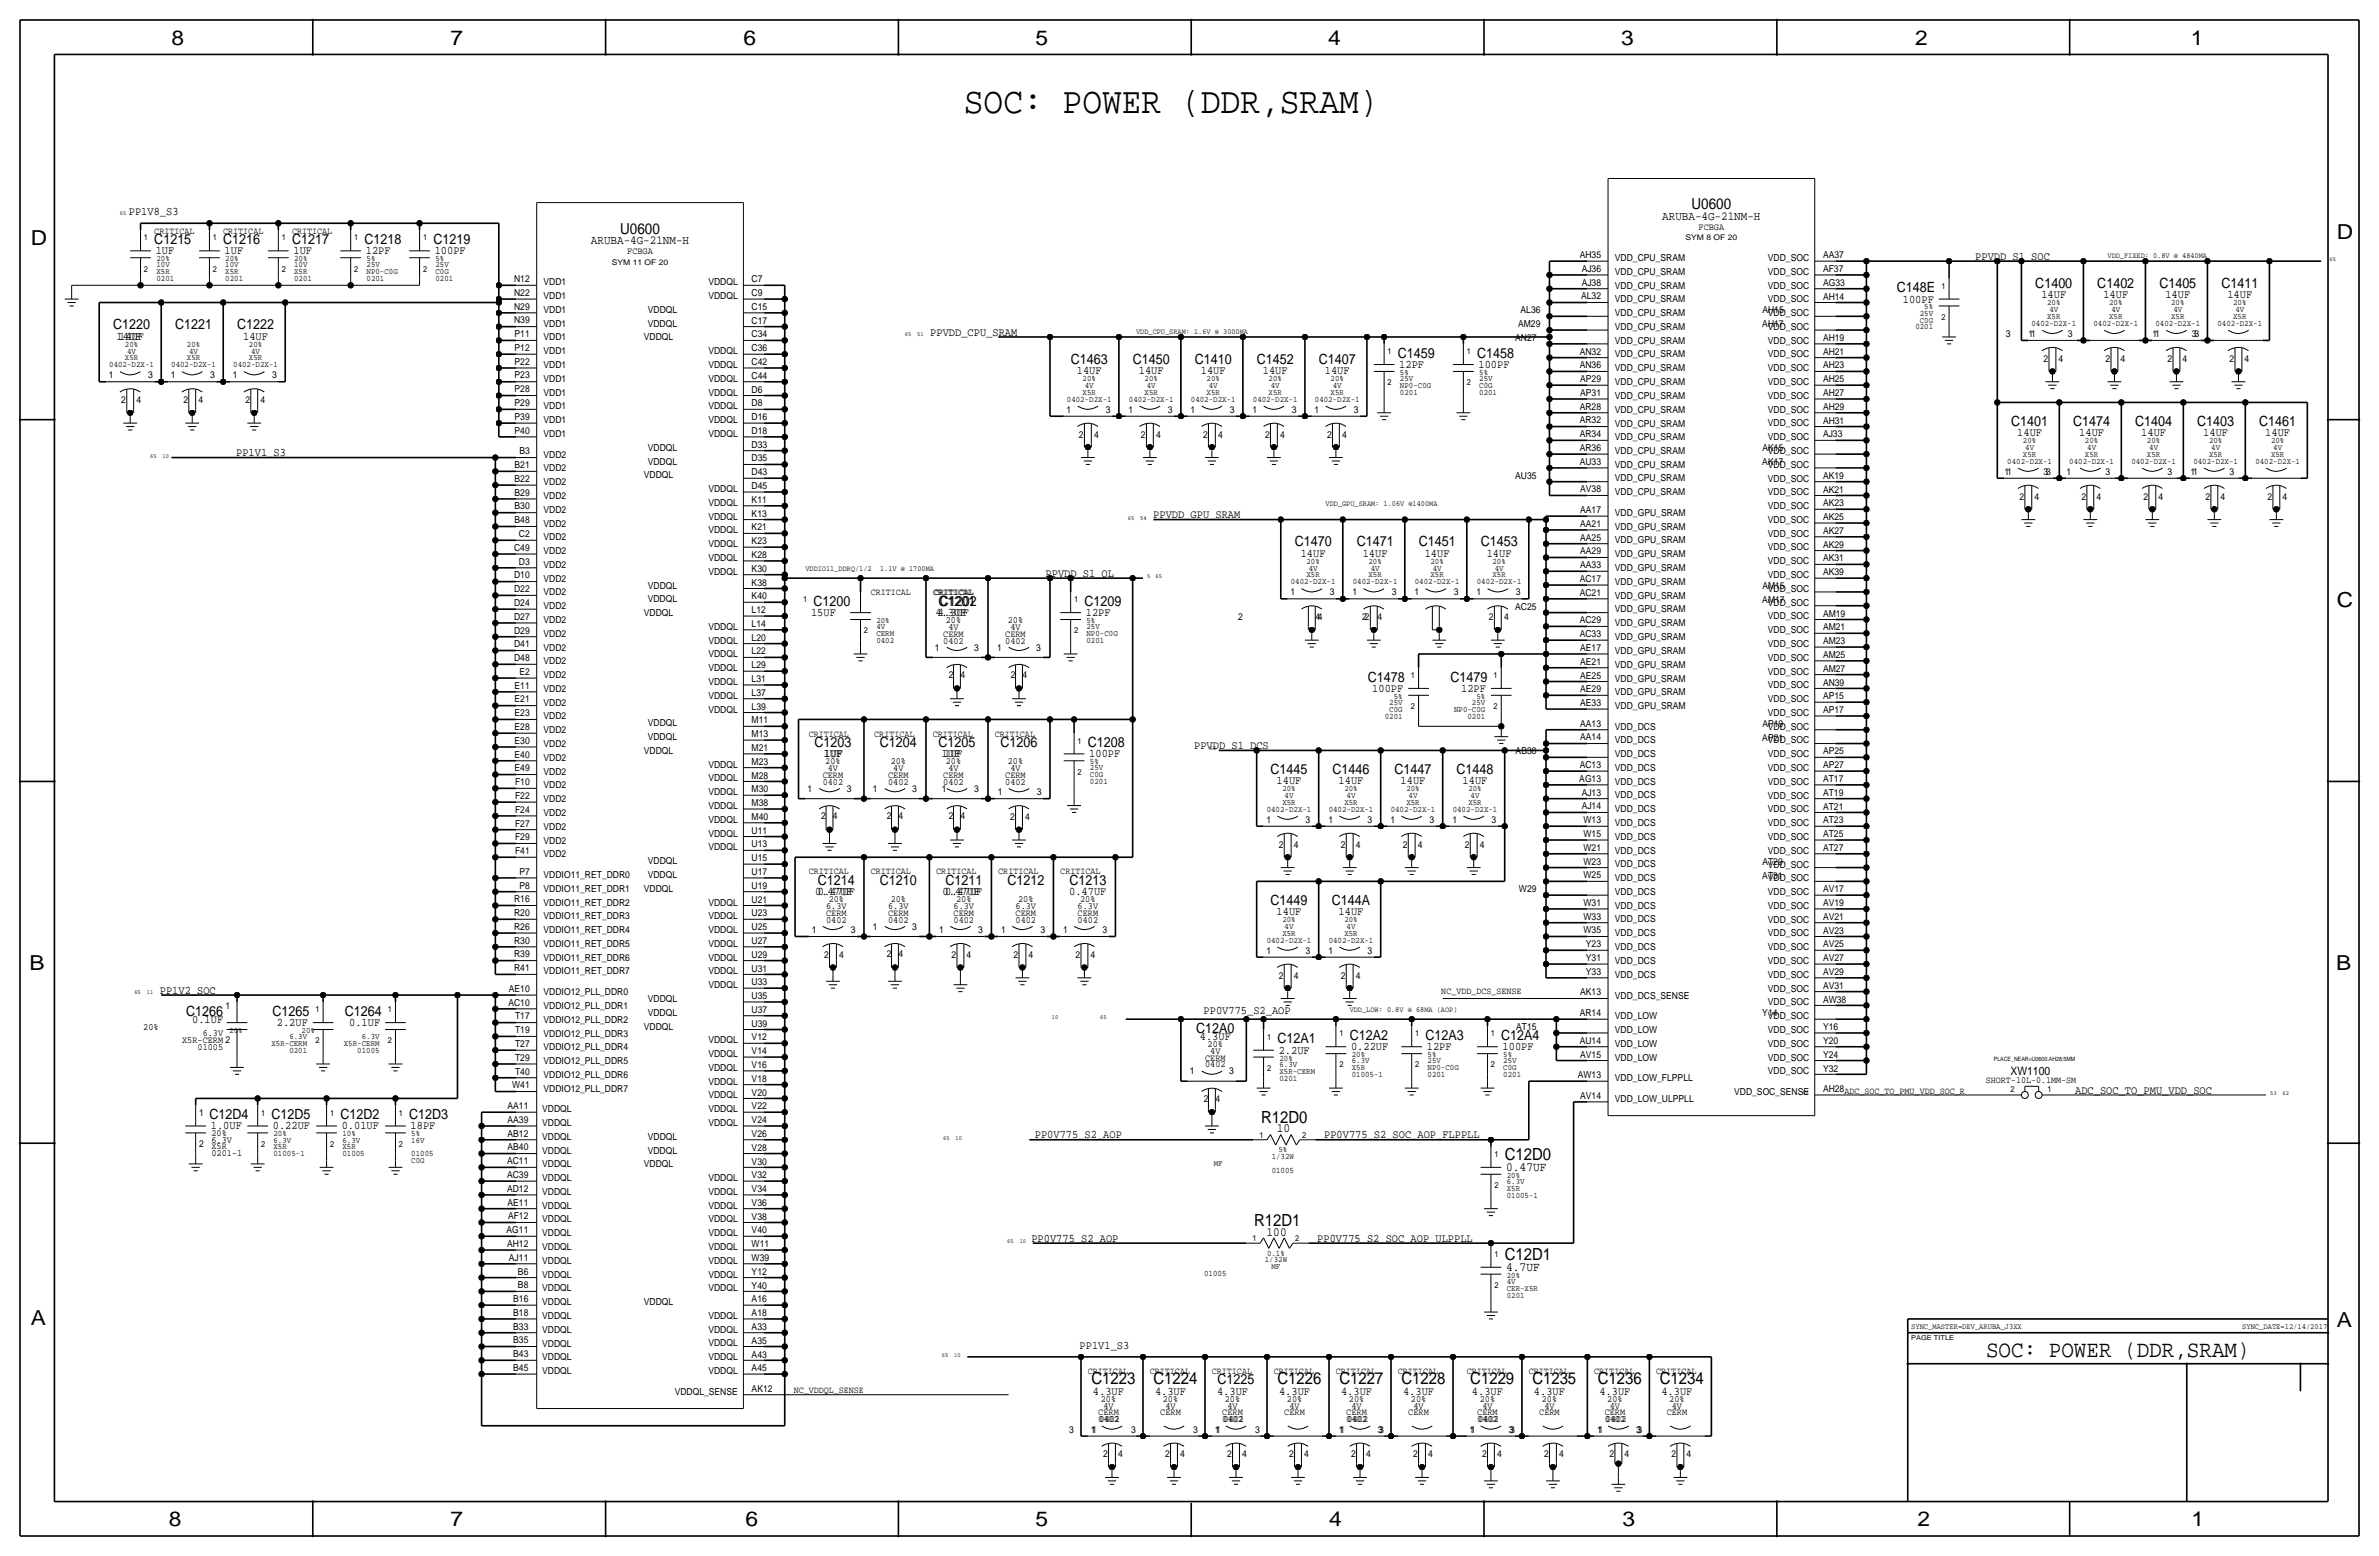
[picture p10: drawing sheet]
<svg xmlns="http://www.w3.org/2000/svg" width="877mm" height="574mm" viewBox="0 0 877 574" stroke-linecap="round" stroke-linejoin="round" font-family="sans-serif">
<defs><g id="words">
<text font-size="13.6" x="355.3" y="41.7">SOC: POWER (DDR,SRAM)</text>
<text font-size="8.6" x="732.2" y="500.1">SOC: POWER (DDR,SRAM)</text>
<g font-size="7.6">
<text x="63.2" y="16.5">8</text>
<text x="166.1" y="16.5">7</text>
<text x="274.1" y="16.5">6</text>
<text x="381.8" y="16.5">5</text>
<text x="489.7" y="16.5">4</text>
<text x="597.7" y="16.5">3</text>
<text x="706.1" y="16.5">2</text>
<text x="807.7" y="16.5">1</text>
<text x="861.6" y="88.1">D</text>
<text x="11.4" y="90.4">D</text>
<text x="861.6" y="223.8">C</text>
<text x="10.9" y="357.6">B</text>
<text x="861.3" y="357.4">B</text>
<text x="11.4" y="488.4">A</text>
<text x="861.6" y="489.2">A</text>
<text x="62.2" y="562.6">8</text>
<text x="166.1" y="562.6">7</text>
<text x="274.8" y="562.6">6</text>
<text x="381.8" y="562.6">5</text>
<text x="490" y="562.6">4</text>
<text x="598.2" y="562.6">3</text>
<text x="706.9" y="562.6">2</text>
<text x="808" y="562.6">1</text>
</g>
<g font-size="6.2">
<text x="464.9" y="413.8">R12D0</text>
<text x="554.7" y="427.7">C12D0</text>
<text x="462.4" y="451.9">R12D1</text>
<text x="554.7" y="464.6">C12D1</text>
<text x="402.4" y="510">C1223</text>
<text x="425.2" y="510">C1224</text>
<text x="470.9" y="510">C1226</text>
<text x="493.8" y="510">C1227</text>
<text x="516.7" y="510">C1228</text>
<text x="542.1" y="510">C1229</text>
<text x="564.9" y="510">C1235</text>
<text x="589.1" y="510">C1236</text>
<text x="611.9" y="510">C1234</text>
</g>
<g font-size="5.6">
<text x="623.6" y="77.2">U0600</text>
<text x="228.7" y="86.1">U0600</text>
</g>
<g font-size="5.2">
<text x="56.9" y="89.9">C1215</text>
<text x="82.3" y="89.9">C1216</text>
<text x="107.7" y="89.9">C1217</text>
<text x="134.4" y="89.9">C1218</text>
<text x="159.8" y="89.9">C1219</text>
<text x="699.3" y="107.7">C148E</text>
<text x="750.4" y="106.2">C1400</text>
<text x="773.2" y="106.2">C1402</text>
<text x="796.1" y="106.2">C1405</text>
<text x="818.9" y="106.2">C1411</text>
<text x="41.7" y="121.4">C1220</text>
<text x="64.6" y="121.4">C1221</text>
<text x="87.4" y="121.4">C1222</text>
<text x="515.4" y="131.8">C1459</text>
<text x="544.6" y="131.8">C1458</text>
<text x="394.8" y="134.1">C1463</text>
<text x="417.6" y="134.1">C1450</text>
<text x="440.5" y="134.1">C1410</text>
<text x="463.3" y="134.1">C1452</text>
<text x="486.2" y="134.1">C1407</text>
<text x="741.5" y="157">C1401</text>
<text x="764.3" y="157">C1474</text>
<text x="787.2" y="157">C1404</text>
<text x="810" y="157">C1403</text>
<text x="832.9" y="157">C1461</text>
<text x="477.3" y="201.4">C1470</text>
<text x="500.2" y="201.4">C1471</text>
<text x="523" y="201.4">C1451</text>
<text x="545.9" y="201.4">C1453</text>
<text x="299.9" y="223.3">C1200</text>
<text x="346" y="223.3">C1201</text>
<text x="346.5" y="223.3">C1202</text>
<text x="399.8" y="223.3">C1209</text>
<text x="504.3" y="251.2">C1478</text>
<text x="534.8" y="251.2">C1479</text>
<text x="300.3" y="275.3">C1203</text>
<text x="324.4" y="275.3">C1204</text>
<text x="346" y="275.3">C1205</text>
<text x="368.9" y="275.3">C1206</text>
<text x="401.1" y="275.3">C1208</text>
<text x="468.4" y="285.2">C1445</text>
<text x="491.3" y="285.2">C1446</text>
<text x="514.1" y="285.2">C1447</text>
<text x="537" y="285.2">C1448</text>
<text x="301.5" y="326.1">C1214</text>
<text x="324.4" y="326.1">C1210</text>
<text x="348.5" y="326.1">C1211</text>
<text x="371.4" y="326.1">C1212</text>
<text x="394.3" y="326.1">C1213</text>
<text x="468.4" y="333.5">C1449</text>
<text x="491" y="333.5">C144A</text>
<text x="68.7" y="374.4">C1266</text>
<text x="100.4" y="374.4">C1265</text>
<text x="127.1" y="374.4">C1264</text>
<text x="441" y="380.7">C12A0</text>
<text x="497.6" y="383.3">C12A2</text>
<text x="525.5" y="383.3">C12A3</text>
<text x="553.5" y="383.3">C12A4</text>
<text x="470.9" y="384.6">C12A1</text>
<text x="77.2" y="412.5">C12D4</text>
<text x="100.1" y="412.5">C12D5</text>
<text x="125.5" y="412.5">C12D2</text>
<text x="150.9" y="412.5">C12D3</text>
<text x="448.9" y="510.3">C1225</text>
</g>
<g font-size="4.7">
<text x="470.7" y="417.3">10</text>
<text x="555.2" y="431.5">0.47UF</text>
<text x="466.9" y="455.4">100</text>
<text x="555.2" y="468.4">4.7UF</text>
</g>
<g font-size="4.5">
<text x="612.8" y="81">ARUBA-4G-21NM-H</text>
<text x="217.9" y="89.9">ARUBA-4G-21NM-H</text>
</g>
<g font-size="4.3">
<text x="47.5" y="79.2">PP1V8_S3</text>
<text x="57.4" y="93.7">1UF</text>
<text x="82.8" y="93.7">1UF</text>
<text x="108.2" y="93.7">1UF</text>
<text x="134.9" y="93.7">12PF</text>
<text x="160.3" y="93.7">100PF</text>
<text x="728.2" y="95.8">PPVDD_S1_SOC</text>
<text x="701.5" y="111.5">100PF</text>
<text x="752.6" y="110">14UF</text>
<text x="775.4" y="110">14UF</text>
<text x="798.3" y="110">14UF</text>
<text x="821.2" y="110">14UF</text>
<text x="43" y="125.2">14UF</text>
<text x="43.9" y="125.2">14UF</text>
<text x="89.6" y="125.2">14UF</text>
<text x="343" y="123.7">PPVDD_CPU_SRAM</text>
<text x="397" y="137.9">14UF</text>
<text x="419.8" y="137.9">14UF</text>
<text x="442.7" y="137.9">14UF</text>
<text x="465.6" y="137.9">14UF</text>
<text x="488.4" y="137.9">14UF</text>
<text x="515.9" y="135.6">12PF</text>
<text x="545.1" y="135.6">100PF</text>
<text x="743.7" y="160.8">14UF</text>
<text x="766.6" y="160.8">14UF</text>
<text x="789.4" y="160.8">14UF</text>
<text x="812.3" y="160.8">14UF</text>
<text x="835.1" y="160.8">14UF</text>
<text x="87.1" y="168.1">PP1V1_S3</text>
<text x="425.2" y="191">PPVDD_GPU_SRAM</text>
<text x="479.5" y="205.2">14UF</text>
<text x="502.4" y="205.2">14UF</text>
<text x="525.3" y="205.2">14UF</text>
<text x="548.1" y="205.2">14UF</text>
<text x="385.5" y="212.6">PPVDD_S1_QL</text>
<text x="299" y="227.1">15UF</text>
<text x="344.8" y="227.1">4.3UF</text>
<text x="345.8" y="227.1">4.3UF</text>
<text x="400.3" y="227.1">12PF</text>
<text x="505.9" y="255">100PF</text>
<text x="538.7" y="255">12PF</text>
<text x="303.6" y="279.1">1UF</text>
<text x="347.1" y="279.1">1UF</text>
<text x="348.1" y="279.1">1UF</text>
<text x="401.6" y="279.1">100PF</text>
<text x="440.2" y="276.1">PPVDD_S1_DCS</text>
<text x="470.6" y="289.1">14UF</text>
<text x="493.5" y="289.1">14UF</text>
<text x="516.4" y="289.1">14UF</text>
<text x="539.2" y="289.1">14UF</text>
<text x="300.5" y="329.9">0.47UF</text>
<text x="301.5" y="329.9">0.47UF</text>
<text x="347.5" y="329.9">0.47UF</text>
<text x="348.5" y="329.9">0.47UF</text>
<text x="394.2" y="329.9">0.47UF</text>
<text x="470.6" y="337.3">14UF</text>
<text x="493.5" y="337.3">14UF</text>
<text x="58.9" y="366.3">PP1V2_SOC</text>
<text x="70.8" y="376.9">0.1UF</text>
<text x="443.7" y="373.9">PP0V775_S2_AOP</text>
<text x="102.1" y="378.2">2.2UF</text>
<text x="128.7" y="378.2">0.1UF</text>
<text x="442.3" y="383.3">4.3UF</text>
<text x="471.4" y="388.4">2.2UF</text>
<text x="498.1" y="387.1">0.22UF</text>
<text x="526" y="387.1">12PF</text>
<text x="554" y="387.1">100PF</text>
<text x="741.2" y="396.2">XW1100</text>
<text x="765" y="403.1">ADC_SOC_TO_PMU_VDD_SOC</text>
<text x="77.7" y="416.3">1.0UF</text>
<text x="100.6" y="416.3">0.22UF</text>
<text x="126" y="416.3">0.01UF</text>
<text x="151.4" y="416.3">18PF</text>
<text x="381.5" y="419.6">PP0V775_S2_AOP</text>
<text x="488.2" y="419.6">PP0V775_S2_SOC_AOP_FLPPLL</text>
<text x="380.2" y="457.7">PP0V775_S2_AOP</text>
<text x="485.6" y="457.7">PP0V775_S2_SOC_AOP_ULPPLL</text>
<text x="398" y="497.1">PP1V1_S3</text>
<text x="403" y="514.1">4.3UF</text>
<text x="425.8" y="514.1">4.3UF</text>
<text x="448.7" y="514.1">4.3UF</text>
<text x="471.5" y="514.1">4.3UF</text>
<text x="494.4" y="514.1">4.3UF</text>
<text x="517.3" y="514.1">4.3UF</text>
<text x="542.7" y="514.1">4.3UF</text>
<text x="565.5" y="514.1">4.3UF</text>
<text x="589.6" y="514.1">4.3UF</text>
<text x="612.5" y="514.1">4.3UF</text>
</g>
<g font-size="3.5">
<text x="56.9" y="86.1">CRITICAL</text>
<text x="82.3" y="86.1">CRITICAL</text>
<text x="107.7" y="86.1">CRITICAL</text>
<text x="626.2" y="84.8">FCBGA</text>
<text x="231.2" y="93.7">FCBGA</text>
<text x="582.4" y="95.1">AH35</text>
<text x="672.1" y="95.2">AA37</text>
<text x="583.1" y="100.2">AJ36</text>
<text x="595.4" y="96.3">VDD_CPU_SRAM</text>
<text x="595.4" y="101.3">VDD_CPU_SRAM</text>
<text x="651.8" y="101.3">VDD_SOC</text>
<text x="651.8" y="96.2">VDD_SOC</text>
<text x="672.1" y="100.3">AF37</text>
<text x="189.5" y="103.9">N12</text>
<text x="200.4" y="105.2">VDD1</text>
<text x="261.2" y="105.2">VDDQL</text>
<text x="277.1" y="104">C7</text>
<text x="583.1" y="105.3">AJ38</text>
<text x="595.4" y="106.4">VDD_CPU_SRAM</text>
<text x="651.8" y="106.4">VDD_SOC</text>
<text x="672.1" y="105.3">AG33</text>
<text x="189.5" y="109">N22</text>
<text x="200.4" y="110.2">VDD1</text>
<text x="261.2" y="110.2">VDDQL</text>
<text x="277.1" y="109.1">C9</text>
<text x="582.9" y="110.3">AL32</text>
<text x="595.4" y="111.4">VDD_CPU_SRAM</text>
<text x="651.8" y="111.4">VDD_SOC</text>
<text x="672.1" y="110.4">AH14</text>
<text x="189.5" y="119.2">N39</text>
<text x="189.5" y="114.1">N29</text>
<text x="200.4" y="115.3">VDD1</text>
<text x="238.8" y="115.3">VDDQL</text>
<text x="277.1" y="119.3">C17</text>
<text x="277.1" y="114.2">C15</text>
<text x="560.6" y="115.4">AL36</text>
<text x="595.4" y="116.5">VDD_CPU_SRAM</text>
<text x="649.7" y="115.5">AH15</text>
<text x="651.8" y="116.5">VDD_SOC</text>
<text x="189.7" y="124.3">P11</text>
<text x="200.4" y="125.5">VDD1</text>
<text x="200.4" y="120.4">VDD1</text>
<text x="237.4" y="125.5">VDDQL</text>
<text x="238.8" y="120.4">VDDQL</text>
<text x="277.1" y="124.4">C34</text>
<text x="558.6" y="125.6">AN27</text>
<text x="559.7" y="120.5">AM29</text>
<text x="595.4" y="121.6">VDD_CPU_SRAM</text>
<text x="649.7" y="120.6">AH17</text>
<text x="651.8" y="121.6">VDD_SOC</text>
<text x="672.1" y="125.7">AH19</text>
<text x="739.5" y="124.2">3</text>
<text x="747.9" y="124.2">11</text>
<text x="762.3" y="124.2">3</text>
<text x="793.6" y="124.2">11</text>
<text x="808" y="124.2">33</text>
<text x="189.7" y="129.3">P12</text>
<text x="200.4" y="130.6">VDD1</text>
<text x="261.2" y="130.6">VDDQL</text>
<text x="277.1" y="129.4">C36</text>
<text x="582.4" y="130.7">AN32</text>
<text x="595.4" y="131.7">VDD_CPU_SRAM</text>
<text x="595.4" y="126.6">VDD_CPU_SRAM</text>
<text x="651.8" y="131.7">VDD_SOC</text>
<text x="651.8" y="126.7">VDD_SOC</text>
<text x="672.1" y="130.7">AH21</text>
<text x="189.7" y="134.4">P22</text>
<text x="200.4" y="135.6">VDD1</text>
<text x="261.2" y="135.6">VDDQL</text>
<text x="277.1" y="134.5">C42</text>
<text x="582.4" y="135.8">AN36</text>
<text x="595.4" y="136.8">VDD_CPU_SRAM</text>
<text x="651.8" y="136.8">VDD_SOC</text>
<text x="672.1" y="135.8">AH23</text>
<text x="753.4" y="133.4">2</text>
<text x="759" y="133.4">4</text>
<text x="776.2" y="133.4">2</text>
<text x="781.8" y="133.4">4</text>
<text x="799.1" y="133.4">2</text>
<text x="804.7" y="133.4">4</text>
<text x="822" y="133.4">2</text>
<text x="827.5" y="133.4">4</text>
<text x="40.2" y="139.4">1</text>
<text x="54.6" y="139.4">3</text>
<text x="63" y="139.4">1</text>
<text x="77.5" y="139.4">3</text>
<text x="85.9" y="139.4">1</text>
<text x="100.3" y="139.4">3</text>
<text x="189.7" y="139.5">P23</text>
<text x="200.4" y="140.7">VDD1</text>
<text x="261.2" y="140.7">VDDQL</text>
<text x="277.1" y="139.6">C44</text>
<text x="582.6" y="140.8">AP29</text>
<text x="595.4" y="141.9">VDD_CPU_SRAM</text>
<text x="651.8" y="141.9">VDD_SOC</text>
<text x="672.1" y="140.9">AH25</text>
<text x="44.7" y="148.6">2</text>
<text x="50.3" y="148.6">4</text>
<text x="67.6" y="148.6">2</text>
<text x="73.2" y="148.6">4</text>
<text x="90.4" y="148.6">2</text>
<text x="96" y="148.6">4</text>
<text x="189.7" y="149.7">P29</text>
<text x="189.7" y="144.6">P28</text>
<text x="200.4" y="145.8">VDD1</text>
<text x="261.2" y="145.8">VDDQL</text>
<text x="277.1" y="149.8">D8</text>
<text x="277.1" y="144.7">D6</text>
<text x="582.6" y="145.9">AP31</text>
<text x="595.4" y="147">VDD_CPU_SRAM</text>
<text x="651.8" y="147">VDD_SOC</text>
<text x="672.1" y="146">AH27</text>
<text x="189.7" y="154.8">P39</text>
<text x="200.4" y="150.9">VDD1</text>
<text x="200.4" y="156">VDD1</text>
<text x="261.2" y="156">VDDQL</text>
<text x="261.2" y="150.9">VDDQL</text>
<text x="277.1" y="154.8">D16</text>
<text x="393.2" y="152.1">1</text>
<text x="407.7" y="152.1">3</text>
<text x="416.1" y="152.1">1</text>
<text x="430.5" y="152.1">3</text>
<text x="438.9" y="152.1">1</text>
<text x="453.4" y="152.1">3</text>
<text x="461.8" y="152.1">1</text>
<text x="476.2" y="152.1">3</text>
<text x="484.7" y="152.1">1</text>
<text x="499.1" y="152.1">3</text>
<text x="582.4" y="151">AR28</text>
<text x="595.4" y="152.1">VDD_CPU_SRAM</text>
<text x="651.8" y="152.1">VDD_SOC</text>
<text x="672.1" y="151.1">AH29</text>
<text x="189.7" y="159.8">P40</text>
<text x="200.4" y="161">VDD1</text>
<text x="261.2" y="161.1">VDDQL</text>
<text x="277.1" y="159.9">D18</text>
<text x="397.8" y="161.3">2</text>
<text x="403.4" y="161.3">4</text>
<text x="420.6" y="161.3">2</text>
<text x="426.2" y="161.3">4</text>
<text x="443.5" y="161.3">2</text>
<text x="449.1" y="161.3">4</text>
<text x="466.4" y="161.3">2</text>
<text x="471.9" y="161.3">4</text>
<text x="489.2" y="161.3">2</text>
<text x="494.8" y="161.3">4</text>
<text x="582.4" y="161.2">AR34</text>
<text x="582.4" y="156.1">AR32</text>
<text x="595.4" y="157.2">VDD_CPU_SRAM</text>
<text x="651.8" y="157.2">VDD_SOC</text>
<text x="672.1" y="161.2">AJ33</text>
<text x="672.1" y="156.1">AH31</text>
<text x="191.5" y="167.5">B3</text>
<text x="238.8" y="166.1">VDDQL</text>
<text x="277.1" y="165">D33</text>
<text x="582.4" y="166.2">AR36</text>
<text x="595.4" y="167.3">VDD_CPU_SRAM</text>
<text x="595.4" y="162.2">VDD_CPU_SRAM</text>
<text x="649.7" y="166.3">AK15</text>
<text x="651.8" y="167.3">VDD_SOC</text>
<text x="651.8" y="162.3">VDD_SOC</text>
<text x="189.7" y="172.5">B21</text>
<text x="200.4" y="173.7">VDD2</text>
<text x="200.4" y="168.7">VDD2</text>
<text x="238.8" y="171.2">VDDQL</text>
<text x="277.1" y="170.1">D35</text>
<text x="582.4" y="171.3">AU33</text>
<text x="595.4" y="172.4">VDD_CPU_SRAM</text>
<text x="649.7" y="171.4">AK17</text>
<text x="651.8" y="172.4">VDD_SOC</text>
<text x="189.7" y="177.6">B22</text>
<text x="200.4" y="178.8">VDD2</text>
<text x="237.4" y="176.3">VDDQL</text>
<text x="277.1" y="175.2">D43</text>
<text x="558.6" y="176.4">AU35</text>
<text x="595.4" y="177.5">VDD_CPU_SRAM</text>
<text x="651.8" y="177.5">VDD_SOC</text>
<text x="672.1" y="176.5">AK19</text>
<text x="739" y="175">11</text>
<text x="753.4" y="175">33</text>
<text x="761.8" y="175">1</text>
<text x="776.3" y="175">3</text>
<text x="799.1" y="175">3</text>
<text x="807.6" y="175">11</text>
<text x="822" y="175">3</text>
<text x="189.7" y="182.7">B29</text>
<text x="200.4" y="183.9">VDD2</text>
<text x="261.2" y="181.4">VDDQL</text>
<text x="277.1" y="185.3">K11</text>
<text x="277.1" y="180.3">D45</text>
<text x="582.6" y="181.5">AV38</text>
<text x="595.4" y="182.5">VDD_CPU_SRAM</text>
<text x="651.8" y="182.6">VDD_SOC</text>
<text x="672.1" y="181.6">AK21</text>
<text x="744.5" y="184.2">2</text>
<text x="750.1" y="184.2">4</text>
<text x="767.4" y="184.2">2</text>
<text x="772.9" y="184.2">4</text>
<text x="790.2" y="184.2">2</text>
<text x="795.8" y="184.2">4</text>
<text x="813.1" y="184.2">2</text>
<text x="818.6" y="184.2">4</text>
<text x="835.9" y="184.2">2</text>
<text x="841.5" y="184.2">4</text>
<text x="189.7" y="187.8">B30</text>
<text x="200.4" y="189">VDD2</text>
<text x="261.2" y="186.5">VDDQL</text>
<text x="261.2" y="191.5">VDDQL</text>
<text x="277.1" y="190.4">K13</text>
<text x="582.6" y="189.1">AA17</text>
<text x="595.4" y="190.2">VDD_GPU_SRAM</text>
<text x="651.8" y="187.7">VDD_SOC</text>
<text x="672.1" y="191.7">AK25</text>
<text x="672.1" y="186.6">AK23</text>
<text x="189.7" y="192.9">B48</text>
<text x="191.3" y="197.9">C2</text>
<text x="200.4" y="194.1">VDD2</text>
<text x="261.2" y="196.6">VDDQL</text>
<text x="277.1" y="195.5">K21</text>
<text x="582.6" y="194.2">AA21</text>
<text x="595.4" y="195.2">VDD_GPU_SRAM</text>
<text x="651.8" y="197.8">VDD_SOC</text>
<text x="651.8" y="192.7">VDD_SOC</text>
<text x="672.1" y="196.8">AK27</text>
<text x="189.5" y="203">C49</text>
<text x="200.4" y="199.2">VDD2</text>
<text x="261.2" y="201.7">VDDQL</text>
<text x="277.1" y="200.6">K23</text>
<text x="582.6" y="199.3">AA25</text>
<text x="595.4" y="200.3">VDD_GPU_SRAM</text>
<text x="651.8" y="202.9">VDD_SOC</text>
<text x="672.1" y="201.9">AK29</text>
<text x="191.3" y="208.1">D3</text>
<text x="200.4" y="204.2">VDD2</text>
<text x="200.4" y="209.3">VDD2</text>
<text x="261.2" y="206.8">VDDQL</text>
<text x="277.1" y="205.7">K28</text>
<text x="582.6" y="209.5">AA33</text>
<text x="582.6" y="204.4">AA29</text>
<text x="595.4" y="205.4">VDD_GPU_SRAM</text>
<text x="651.8" y="208">VDD_SOC</text>
<text x="672.1" y="207">AK31</text>
<text x="189.5" y="213.2">D10</text>
<text x="200.4" y="214.4">VDD2</text>
<text x="261.2" y="211.9">VDDQL</text>
<text x="277.1" y="215.8">K38</text>
<text x="277.1" y="210.7">K30</text>
<text x="582.4" y="214.5">AC17</text>
<text x="595.4" y="210.5">VDD_GPU_SRAM</text>
<text x="595.4" y="215.6">VDD_GPU_SRAM</text>
<text x="651.8" y="213.1">VDD_SOC</text>
<text x="672.1" y="212">AK39</text>
<text x="189.5" y="218.3">D22</text>
<text x="200.4" y="219.5">VDD2</text>
<text x="238.8" y="216.9">VDDQL</text>
<text x="277.1" y="220.9">K40</text>
<text x="321.1" y="219.5">CRITICAL</text>
<text x="343.9" y="219.5">CRITICAL</text>
<text x="344.4" y="219.5">CRITICAL</text>
<text x="475.8" y="219.5">1</text>
<text x="490.2" y="219.5">3</text>
<text x="498.6" y="219.5">1</text>
<text x="513.1" y="219.5">3</text>
<text x="521.5" y="219.5">1</text>
<text x="535.9" y="219.5">3</text>
<text x="544.3" y="219.5">1</text>
<text x="558.8" y="219.5">3</text>
<text x="582.4" y="219.6">AC21</text>
<text x="595.4" y="220.6">VDD_GPU_SRAM</text>
<text x="649.7" y="217.1">AM15</text>
<text x="651.8" y="218.1">VDD_SOC</text>
<text x="189.5" y="223.3">D24</text>
<text x="200.4" y="224.6">VDD2</text>
<text x="237.4" y="227.1">VDDQL</text>
<text x="238.8" y="222">VDDQL</text>
<text x="277.1" y="226">L12</text>
<text x="558.6" y="224.7">AC25</text>
<text x="595.4" y="225.7">VDD_GPU_SRAM</text>
<text x="649.7" y="222.2">AM17</text>
<text x="651.8" y="223.2">VDD_SOC</text>
<text x="672.1" y="227.3">AM19</text>
<text x="189.5" y="233.5">D29</text>
<text x="189.5" y="228.4">D27</text>
<text x="200.4" y="229.6">VDD2</text>
<text x="261.2" y="232.2">VDDQL</text>
<text x="277.1" y="231.1">L14</text>
<text x="348.7" y="229.6">20%</text>
<text x="349.6" y="232.2">4V</text>
<text x="371.6" y="229.6">20%</text>
<text x="372.5" y="232.2">4V</text>
<text x="456.5" y="228.6">2</text>
<text x="484.9" y="228.6">44</text>
<text x="502.2" y="228.6">22</text>
<text x="507.8" y="228.6">4</text>
<text x="548.9" y="228.6">2</text>
<text x="554.5" y="228.6">4</text>
<text x="582.4" y="229.8">AC29</text>
<text x="595.4" y="230.8">VDD_GPU_SRAM</text>
<text x="651.8" y="233.4">VDD_SOC</text>
<text x="651.8" y="228.3">VDD_SOC</text>
<text x="672.1" y="232.4">AM21</text>
<text x="189.5" y="238.6">D41</text>
<text x="200.4" y="234.7">VDD2</text>
<text x="200.4" y="239.8">VDD2</text>
<text x="261.2" y="237.3">VDDQL</text>
<text x="277.1" y="236.1">L20</text>
<text x="344.7" y="239.8">1</text>
<text x="347.8" y="237.2">0402</text>
<text x="347.8" y="234.7">CERM</text>
<text x="359.2" y="239.8">3</text>
<text x="367.6" y="239.8">1</text>
<text x="370.6" y="234.7">CERM</text>
<text x="370.6" y="237.2">0402</text>
<text x="382" y="239.8">3</text>
<text x="582.4" y="234.9">AC33</text>
<text x="582.6" y="239.9">AE17</text>
<text x="595.4" y="235.9">VDD_GPU_SRAM</text>
<text x="651.8" y="238.5">VDD_SOC</text>
<text x="672.1" y="237.4">AM23</text>
<text x="189.5" y="243.7">D48</text>
<text x="200.4" y="244.9">VDD2</text>
<text x="261.2" y="242.3">VDDQL</text>
<text x="277.1" y="241.2">L22</text>
<text x="582.6" y="245">AE21</text>
<text x="595.4" y="241">VDD_GPU_SRAM</text>
<text x="651.8" y="243.6">VDD_SOC</text>
<text x="672.1" y="242.5">AM25</text>
<text x="191.5" y="248.8">E2</text>
<text x="200.4" y="250">VDD2</text>
<text x="261.2" y="247.4">VDDQL</text>
<text x="277.1" y="251.4">L31</text>
<text x="277.1" y="246.3">L29</text>
<text x="349.8" y="249.9">2</text>
<text x="354.1" y="249.9">4</text>
<text x="372.6" y="249.9">2</text>
<text x="376.9" y="249.9">4</text>
<text x="582.6" y="250.1">AE25</text>
<text x="595.4" y="246.1">VDD_GPU_SRAM</text>
<text x="595.4" y="251.2">VDD_GPU_SRAM</text>
<text x="651.8" y="248.6">VDD_SOC</text>
<text x="672.1" y="247.6">AM27</text>
<text x="189.7" y="253.8">E11</text>
<text x="200.4" y="255.1">VDD2</text>
<text x="261.2" y="257.6">VDDQL</text>
<text x="261.2" y="252.5">VDDQL</text>
<text x="277.1" y="256.5">L37</text>
<text x="582.6" y="255.2">AE29</text>
<text x="595.4" y="256.3">VDD_GPU_SRAM</text>
<text x="651.8" y="253.7">VDD_SOC</text>
<text x="672.1" y="257.8">AP15</text>
<text x="672.1" y="252.7">AN39</text>
<text x="189.7" y="264">E23</text>
<text x="189.7" y="258.9">E21</text>
<text x="200.4" y="260.1">VDD2</text>
<text x="261.2" y="262.6">VDDQL</text>
<text x="277.1" y="261.6">L39</text>
<text x="582.6" y="260.3">AE33</text>
<text x="595.4" y="261.4">VDD_GPU_SRAM</text>
<text x="651.8" y="263.9">VDD_SOC</text>
<text x="651.8" y="258.8">VDD_SOC</text>
<text x="672.1" y="262.9">AP17</text>
<text x="189.7" y="269.1">E28</text>
<text x="200.4" y="265.2">VDD2</text>
<text x="238.8" y="267.7">VDDQL</text>
<text x="277.1" y="266.6">M11</text>
<text x="582.6" y="267.8">AA13</text>
<text x="595.4" y="268.9">VDD_DCS</text>
<text x="649.7" y="267.9">AP19</text>
<text x="651.8" y="269">VDD_SOC</text>
<text x="189.7" y="274.2">E30</text>
<text x="200.4" y="270.3">VDD2</text>
<text x="200.4" y="275.4">VDD2</text>
<text x="238.8" y="272.8">VDDQL</text>
<text x="277.1" y="271.7">M13</text>
<text x="298.2" y="271.5">CRITICAL</text>
<text x="322.3" y="271.5">CRITICAL</text>
<text x="343.9" y="271.5">CRITICAL</text>
<text x="366.8" y="271.5">CRITICAL</text>
<text x="582.6" y="272.9">AA14</text>
<text x="595.4" y="274">VDD_DCS</text>
<text x="649.7" y="273">AP21</text>
<text x="651.8" y="274">VDD_SOC</text>
<text x="189.7" y="279.2">E40</text>
<text x="200.4" y="280.4">VDD2</text>
<text x="237.4" y="277.9">VDDQL</text>
<text x="277.1" y="281.9">M23</text>
<text x="277.1" y="276.8">M21</text>
<text x="304.2" y="281.7">20%</text>
<text x="328.4" y="281.7">20%</text>
<text x="348.7" y="281.7">20%</text>
<text x="371.6" y="281.7">20%</text>
<text x="558.8" y="278">AB38</text>
<text x="595.4" y="279.1">VDD_DCS</text>
<text x="651.8" y="279.1">VDD_SOC</text>
<text x="672.1" y="278.1">AP25</text>
<text x="189.7" y="284.3">E49</text>
<text x="200.4" y="285.5">VDD2</text>
<text x="261.2" y="283">VDDQL</text>
<text x="277.1" y="287">M28</text>
<text x="303.3" y="286.8">CERM</text>
<text x="305.2" y="284.2">4V</text>
<text x="327.4" y="286.8">CERM</text>
<text x="329.3" y="284.2">4V</text>
<text x="347.8" y="286.8">CERM</text>
<text x="349.6" y="284.2">4V</text>
<text x="370.6" y="286.8">CERM</text>
<text x="372.5" y="284.2">4V</text>
<text x="582.4" y="283.1">AC13</text>
<text x="595.4" y="284.2">VDD_DCS</text>
<text x="651.8" y="284.2">VDD_SOC</text>
<text x="672.1" y="283.2">AP27</text>
<text x="189.9" y="289.4">F10</text>
<text x="200.4" y="290.6">VDD2</text>
<text x="261.2" y="288">VDDQL</text>
<text x="261.2" y="293.1">VDDQL</text>
<text x="277.1" y="292">M30</text>
<text x="297.7" y="291.8">1</text>
<text x="303.3" y="289.3">0402</text>
<text x="312.2" y="291.8">3</text>
<text x="321.8" y="291.8">1</text>
<text x="327.4" y="289.3">0402</text>
<text x="336.3" y="291.8">3</text>
<text x="347.2" y="291.8">1</text>
<text x="347.8" y="289.3">0402</text>
<text x="359.2" y="291.8">3</text>
<text x="367.8" y="293.1">1</text>
<text x="370.6" y="289.3">0402</text>
<text x="382.3" y="293.1">3</text>
<text x="582.2" y="288.2">AG13</text>
<text x="583.1" y="293.3">AJ13</text>
<text x="595.4" y="289.2">VDD_DCS</text>
<text x="651.8" y="289.3">VDD_SOC</text>
<text x="672.1" y="293.3">AT19</text>
<text x="672.1" y="288.3">AT17</text>
<text x="189.9" y="299.6">F24</text>
<text x="189.9" y="294.5">F22</text>
<text x="200.4" y="295.7">VDD2</text>
<text x="261.2" y="298.2">VDDQL</text>
<text x="277.1" y="297.1">M38</text>
<text x="583.1" y="298.3">AJ14</text>
<text x="595.4" y="299.4">VDD_DCS</text>
<text x="595.4" y="294.3">VDD_DCS</text>
<text x="651.8" y="299.4">VDD_SOC</text>
<text x="651.8" y="294.4">VDD_SOC</text>
<text x="672.1" y="298.4">AT21</text>
<text x="189.9" y="304.6">F27</text>
<text x="200.4" y="305.8">VDD2</text>
<text x="200.4" y="300.8">VDD2</text>
<text x="261.2" y="303.3">VDDQL</text>
<text x="277.1" y="302.2">M40</text>
<text x="302.8" y="302">2</text>
<text x="307.1" y="302">4</text>
<text x="326.9" y="302">2</text>
<text x="331.2" y="302">4</text>
<text x="349.8" y="302">2</text>
<text x="354.1" y="302">4</text>
<text x="372.4" y="302.3">2</text>
<text x="378" y="302.3">4</text>
<text x="466.9" y="303.3">1</text>
<text x="481.3" y="303.3">3</text>
<text x="489.7" y="303.3">1</text>
<text x="504.2" y="303.3">3</text>
<text x="512.6" y="303.3">1</text>
<text x="527.1" y="303.3">3</text>
<text x="535.5" y="303.3">1</text>
<text x="549.9" y="303.3">3</text>
<text x="583.8" y="303.4">W13</text>
<text x="595.4" y="304.5">VDD_DCS</text>
<text x="651.8" y="304.5">VDD_SOC</text>
<text x="672.1" y="303.5">AT23</text>
<text x="189.9" y="309.7">F29</text>
<text x="200.4" y="310.9">VDD2</text>
<text x="261.2" y="308.4">VDDQL</text>
<text x="277.1" y="307.3">U11</text>
<text x="583.8" y="308.5">W15</text>
<text x="595.4" y="309.6">VDD_DCS</text>
<text x="651.8" y="309.6">VDD_SOC</text>
<text x="672.1" y="308.6">AT25</text>
<text x="189.9" y="314.8">F41</text>
<text x="200.4" y="316">VDD2</text>
<text x="261.2" y="313.4">VDDQL</text>
<text x="277.1" y="317.5">U15</text>
<text x="277.1" y="312.4">U13</text>
<text x="471.4" y="312.4">2</text>
<text x="477" y="312.4">4</text>
<text x="494.3" y="312.4">2</text>
<text x="499.9" y="312.4">4</text>
<text x="517.2" y="312.4">2</text>
<text x="522.7" y="312.4">4</text>
<text x="540" y="312.4">2</text>
<text x="545.6" y="312.4">4</text>
<text x="583.8" y="313.6">W21</text>
<text x="595.4" y="314.6">VDD_DCS</text>
<text x="651.8" y="314.7">VDD_SOC</text>
<text x="672.1" y="313.7">AT27</text>
<text x="191.5" y="322.4">P7</text>
<text x="200.4" y="323.6">VDDIO11_RET_DDR0</text>
<text x="238.8" y="323.6">VDDQL</text>
<text x="238.8" y="318.5">VDDQL</text>
<text x="277.1" y="322.5">U17</text>
<text x="298.2" y="322.3">CRITICAL</text>
<text x="321.1" y="322.3">CRITICAL</text>
<text x="345.2" y="322.3">CRITICAL</text>
<text x="368" y="322.3">CRITICAL</text>
<text x="390.9" y="322.3">CRITICAL</text>
<text x="583.8" y="323.7">W25</text>
<text x="583.8" y="318.7">W23</text>
<text x="595.4" y="319.7">VDD_DCS</text>
<text x="649.7" y="323.8">AT31</text>
<text x="649.7" y="318.8">AT29</text>
<text x="651.8" y="319.8">VDD_SOC</text>
<text x="191.5" y="327.5">P8</text>
<text x="200.4" y="328.7">VDDIO11_RET_DDR1</text>
<text x="237.4" y="328.7">VDDQL</text>
<text x="277.1" y="327.6">U19</text>
<text x="560" y="328.8">W29</text>
<text x="595.4" y="324.8">VDD_DCS</text>
<text x="595.4" y="329.8">VDD_DCS</text>
<text x="651.8" y="329.9">VDD_SOC</text>
<text x="651.8" y="324.9">VDD_SOC</text>
<text x="672.1" y="328.9">AV17</text>
<text x="189.5" y="332.6">R16</text>
<text x="200.4" y="333.8">VDDIO11_RET_DDR2</text>
<text x="261.2" y="333.8">VDDQL</text>
<text x="277.1" y="332.7">U21</text>
<text x="304.6" y="335">6.3V</text>
<text x="305.5" y="332.5">20%</text>
<text x="327.4" y="335">6.3V</text>
<text x="328.4" y="332.5">20%</text>
<text x="351.6" y="335">6.3V</text>
<text x="352.5" y="332.5">20%</text>
<text x="374.4" y="335">6.3V</text>
<text x="375.4" y="332.5">20%</text>
<text x="397.3" y="335">6.3V</text>
<text x="398.2" y="332.5">20%</text>
<text x="583.8" y="333.9">W31</text>
<text x="595.4" y="334.9">VDD_DCS</text>
<text x="651.8" y="335">VDD_SOC</text>
<text x="672.1" y="334">AV19</text>
<text x="189.5" y="337.7">R20</text>
<text x="200.4" y="338.9">VDDIO11_RET_DDR3</text>
<text x="261.2" y="338.8">VDDQL</text>
<text x="277.1" y="337.8">U23</text>
<text x="304.6" y="340.1">0402</text>
<text x="304.6" y="337.6">CERM</text>
<text x="327.4" y="340.1">0402</text>
<text x="327.4" y="337.6">CERM</text>
<text x="351.6" y="337.6">CERM</text>
<text x="351.6" y="340.1">0402</text>
<text x="374.4" y="340.1">0402</text>
<text x="374.4" y="337.6">CERM</text>
<text x="397.3" y="337.6">CERM</text>
<text x="397.3" y="340.1">0402</text>
<text x="583.8" y="339">W33</text>
<text x="595.4" y="340">VDD_DCS</text>
<text x="651.8" y="340.1">VDD_SOC</text>
<text x="672.1" y="339.1">AV21</text>
<text x="189.5" y="347.8">R30</text>
<text x="189.5" y="342.8">R26</text>
<text x="200.4" y="344">VDDIO11_RET_DDR4</text>
<text x="261.2" y="343.9">VDDQL</text>
<text x="277.1" y="347.9">U27</text>
<text x="277.1" y="342.9">U25</text>
<text x="299.2" y="343.9">1</text>
<text x="313.7" y="343.9">3</text>
<text x="321.8" y="342.6">1</text>
<text x="336.3" y="342.6">3</text>
<text x="346.2" y="343.9">1</text>
<text x="360.7" y="343.9">3</text>
<text x="369.1" y="343.9">1</text>
<text x="383.5" y="343.9">3</text>
<text x="391.9" y="343.9">1</text>
<text x="406.4" y="343.9">3</text>
<text x="583.8" y="344.1">W35</text>
<text x="595.4" y="345.1">VDD_DCS</text>
<text x="651.8" y="345.2">VDD_SOC</text>
<text x="672.1" y="344.2">AV23</text>
<text x="189.5" y="352.9">R39</text>
<text x="200.4" y="349">VDDIO11_RET_DDR5</text>
<text x="261.2" y="349">VDDQL</text>
<text x="277.1" y="353">U29</text>
<text x="303.8" y="353.1">2</text>
<text x="309.4" y="353.1">4</text>
<text x="326.9" y="352.8">2</text>
<text x="331.2" y="352.8">4</text>
<text x="350.8" y="353.1">2</text>
<text x="356.4" y="353.1">4</text>
<text x="373.7" y="353.1">2</text>
<text x="379.2" y="353.1">4</text>
<text x="396.5" y="353.1">2</text>
<text x="402.1" y="353.1">4</text>
<text x="466.9" y="351.5">1</text>
<text x="481.3" y="351.5">3</text>
<text x="489.7" y="351.5">1</text>
<text x="504.2" y="351.5">3</text>
<text x="584.7" y="349.1">Y23</text>
<text x="595.4" y="350.2">VDD_DCS</text>
<text x="651.8" y="350.3">VDD_SOC</text>
<text x="672.1" y="349.2">AV25</text>
<text x="189.5" y="358">R41</text>
<text x="200.4" y="359.2">VDDIO11_RET_DDR7</text>
<text x="200.4" y="354.1">VDDIO11_RET_DDR6</text>
<text x="261.2" y="359.2">VDDQL</text>
<text x="261.2" y="354.1">VDDQL</text>
<text x="277.1" y="358.1">U31</text>
<text x="584.7" y="359.3">Y33</text>
<text x="584.7" y="354.2">Y31</text>
<text x="595.4" y="355.2">VDD_DCS</text>
<text x="651.8" y="355.3">VDD_SOC</text>
<text x="672.1" y="359.4">AV29</text>
<text x="672.1" y="354.3">AV27</text>
<text x="187.6" y="365.6">AE10</text>
<text x="261.2" y="364.2">VDDQL</text>
<text x="277.1" y="363.2">U33</text>
<text x="471.4" y="360.7">2</text>
<text x="477" y="360.7">4</text>
<text x="494.3" y="360.7">2</text>
<text x="499.9" y="360.7">4</text>
<text x="595.4" y="360.4">VDD_DCS</text>
<text x="651.8" y="365.5">VDD_SOC</text>
<text x="651.8" y="360.4">VDD_SOC</text>
<text x="672.1" y="364.5">AV31</text>
<text x="83.1" y="371.9">1</text>
<text x="187.4" y="370.7">AC10</text>
<text x="200.4" y="366.8">VDDIO12_PLL_DDR0</text>
<text x="200.4" y="371.9">VDDIO12_PLL_DDR1</text>
<text x="238.8" y="369.3">VDDQL</text>
<text x="277.1" y="368.3">U35</text>
<text x="531.4" y="366.3">NC_VDD_DCS_SENSE</text>
<text x="582.6" y="366.9">AK13</text>
<text x="595.4" y="368.1">VDD_DCS_SENSE</text>
<text x="651.8" y="370.6">VDD_SOC</text>
<text x="672.1" y="369.6">AW38</text>
<text x="189.9" y="375.8">T17</text>
<text x="200.4" y="376.9">VDDIO12_PLL_DDR2</text>
<text x="238.8" y="374.4">VDDQL</text>
<text x="277.1" y="373.3">U37</text>
<text x="582.4" y="374.6">AR14</text>
<text x="595.4" y="375.7">VDD_LOW</text>
<text x="649.7" y="374.6">Y14</text>
<text x="651.8" y="375.7">VDD_SOC</text>
<text x="52.8" y="379.5">20%</text>
<text x="74.7" y="382">6.3V</text>
<text x="189.9" y="380.9">T19</text>
<text x="200.4" y="382.1">VDDIO12_PLL_DDR3</text>
<text x="237.4" y="379.5">VDDQL</text>
<text x="277.1" y="383.5">V12</text>
<text x="277.1" y="378.4">U39</text>
<text x="558.9" y="379.6">AT15</text>
<text x="595.4" y="380.8">VDD_LOW</text>
<text x="651.8" y="380.8">VDD_SOC</text>
<text x="672.1" y="379.7">Y16</text>
<text x="67.2" y="384.6">X5R-CERM 2</text>
<text x="72.8" y="387.1">01005</text>
<text x="189.9" y="385.9">T27</text>
<text x="200.4" y="387.1">VDDIO12_PLL_DDR4</text>
<text x="261.2" y="389.6">VDDQL</text>
<text x="261.2" y="384.6">VDDQL</text>
<text x="277.1" y="388.6">V14</text>
<text x="445.2" y="385.8">20%</text>
<text x="446.2" y="388.4">4V</text>
<text x="582.4" y="384.7">AU14</text>
<text x="582.6" y="389.8">AV15</text>
<text x="595.4" y="385.8">VDD_LOW</text>
<text x="651.8" y="385.8">VDD_SOC</text>
<text x="672.1" y="389.9">Y24</text>
<text x="672.1" y="384.8">Y20</text>
<text x="189.9" y="391">T29</text>
<text x="200.4" y="392.2">VDDIO12_PLL_DDR5</text>
<text x="261.2" y="394.7">VDDQL</text>
<text x="277.1" y="393.7">V16</text>
<text x="438.7" y="396">1</text>
<text x="444.3" y="390.9">CERM</text>
<text x="444.3" y="393.4">0402</text>
<text x="453.1" y="396">3</text>
<text x="595.4" y="390.9">VDD_LOW</text>
<text x="651.8" y="396">VDD_SOC</text>
<text x="651.8" y="390.9">VDD_SOC</text>
<text x="672.1" y="395">Y32</text>
<text x="188.8" y="401.2">W41</text>
<text x="189.9" y="396.1">T40</text>
<text x="200.4" y="397.3">VDDIO12_PLL_DDR6</text>
<text x="261.2" y="399.8">VDDQL</text>
<text x="277.1" y="398.8">V18</text>
<text x="581.7" y="397.4">AW13</text>
<text x="595.4" y="398.5">VDD_LOW_FLPPLL</text>
<text x="732.1" y="399">SHORT-10L-0.1MM-SM</text>
<text x="200.4" y="402.4">VDDIO12_PLL_DDR7</text>
<text x="261.2" y="404.9">VDDQL</text>
<text x="277.1" y="403.8">V20</text>
<text x="443.8" y="406.1">2</text>
<text x="448.1" y="406.1">4</text>
<text x="582.6" y="405">AV14</text>
<text x="595.4" y="406.2">VDD_LOW_ULPPLL</text>
<text x="639.3" y="403.6">VDD_SOC_SENSE</text>
<text x="672.1" y="402.6">AH28ADC_SOC_TO_PMU_VDD_SOC_R</text>
<text x="73.4" y="411.2">1</text>
<text x="187.1" y="413.9">AA39</text>
<text x="187.1" y="408.8">AA11</text>
<text x="199.9" y="409.9">VDDQL</text>
<text x="261.2" y="410">VDDQL</text>
<text x="277.1" y="414">V24</text>
<text x="277.1" y="408.9">V22</text>
<text x="78" y="418.8">20%</text>
<text x="187.1" y="419">AB12</text>
<text x="199.9" y="415">VDDQL</text>
<text x="261.2" y="415">VDDQL</text>
<text x="277.1" y="419.1">V26</text>
<text x="73.4" y="422.7">2</text>
<text x="78" y="423.7">X5R</text>
<text x="78" y="421.1">6.3V</text>
<text x="187.1" y="424">AB40</text>
<text x="199.9" y="425.2">VDDQL</text>
<text x="199.9" y="420.1">VDDQL</text>
<text x="238.8" y="425.2">VDDQL</text>
<text x="238.8" y="420.1">VDDQL</text>
<text x="277.1" y="424.2">V28</text>
<text x="78" y="426.2">0201-1</text>
<text x="186.9" y="429.1">AC11</text>
<text x="199.9" y="430.3">VDDQL</text>
<text x="237.4" y="430.3">VDDQL</text>
<text x="277.1" y="429.2">V30</text>
<text x="186.9" y="434.2">AC39</text>
<text x="199.9" y="435.4">VDDQL</text>
<text x="261.2" y="435.4">VDDQL</text>
<text x="277.1" y="434.3">V32</text>
<text x="186.9" y="439.3">AD12</text>
<text x="199.9" y="440.4">VDDQL</text>
<text x="261.2" y="440.4">VDDQL</text>
<text x="277.1" y="439.4">V34</text>
<text x="187.1" y="444.4">AE11</text>
<text x="187.3" y="449.5">AF12</text>
<text x="199.9" y="445.5">VDDQL</text>
<text x="261.2" y="445.5">VDDQL</text>
<text x="277.1" y="449.6">V38</text>
<text x="277.1" y="444.5">V36</text>
<text x="186.8" y="454.5">AG11</text>
<text x="199.9" y="455.7">VDDQL</text>
<text x="199.9" y="450.6">VDDQL</text>
<text x="261.2" y="455.7">VDDQL</text>
<text x="261.2" y="450.6">VDDQL</text>
<text x="277.1" y="454.6">V40</text>
<text x="186.9" y="459.6">AH12</text>
<text x="199.9" y="460.8">VDDQL</text>
<text x="261.2" y="460.8">VDDQL</text>
<text x="277.1" y="459.7">W11</text>
<text x="187.6" y="464.7">AJ11</text>
<text x="199.9" y="465.8">VDDQL</text>
<text x="261.2" y="465.8">VDDQL</text>
<text x="277.1" y="464.8">W39</text>
<text x="191" y="469.8">B6</text>
<text x="199.9" y="470.9">VDDQL</text>
<text x="261.2" y="470.9">VDDQL</text>
<text x="277.1" y="469.9">Y12</text>
<text x="189.2" y="479.9">B16</text>
<text x="191" y="474.9">B8</text>
<text x="199.9" y="476">VDDQL</text>
<text x="261.2" y="476">VDDQL</text>
<text x="277.1" y="475">Y40</text>
<text x="189.2" y="485">B18</text>
<text x="199.9" y="481.1">VDDQL</text>
<text x="237.4" y="481.1">VDDQL</text>
<text x="277.1" y="485.1">A18</text>
<text x="277.1" y="480.1">A16</text>
<text x="189.2" y="490.1">B33</text>
<text x="199.9" y="491.2">VDDQL</text>
<text x="199.9" y="486.2">VDDQL</text>
<text x="261.2" y="491.2">VDDQL</text>
<text x="261.2" y="486.2">VDDQL</text>
<text x="277.1" y="490.2">A33</text>
<text x="189.2" y="495.2">B35</text>
<text x="199.9" y="496.3">VDDQL</text>
<text x="261.2" y="496.3">VDDQL</text>
<text x="277.1" y="495.3">A35</text>
<text x="189.2" y="500.3">B43</text>
<text x="199.9" y="501.4">VDDQL</text>
<text x="261.2" y="501.4">VDDQL</text>
<text x="277.1" y="500.4">A43</text>
<text x="189.2" y="505.4">B45</text>
<text x="199.9" y="506.5">VDDQL</text>
<text x="261.2" y="506.5">VDDQL</text>
<text x="277.1" y="505.5">A45</text>
<text x="401.1" y="506.5">CRITICAL</text>
<text x="423.9" y="506.5">CRITICAL</text>
<text x="446.8" y="506.5">CRITICAL</text>
<text x="469.6" y="506.5">CRITICAL</text>
<text x="492.5" y="506.5">CRITICAL</text>
<text x="515.4" y="506.5">CRITICAL</text>
<text x="540.8" y="506.5">CRITICAL</text>
<text x="563.6" y="506.5">CRITICAL</text>
<text x="587.8" y="506.5">CRITICAL</text>
<text x="610.6" y="506.5">CRITICAL</text>
<text x="248.7" y="514.1">VDDQL_SENSE</text>
<text x="277.1" y="513.1">AK12</text>
<text x="292.6" y="513.6">NC_VDDQL_SENSE</text>
<text x="404.9" y="521.7">CERM</text>
<text x="405.8" y="516.6">20%</text>
<text x="406.8" y="519.2">4V</text>
<text x="427.8" y="521.7">CERM</text>
<text x="428.7" y="516.6">20%</text>
<text x="429.7" y="519.2">4V</text>
<text x="450.6" y="521.7">CERM</text>
<text x="451.6" y="516.6">20%</text>
<text x="452.5" y="519.2">4V</text>
<text x="473.5" y="521.7">CERM</text>
<text x="474.4" y="516.6">20%</text>
<text x="475.4" y="519.2">4V</text>
<text x="496.3" y="521.7">CERM</text>
<text x="497.3" y="516.6">20%</text>
<text x="498.2" y="519.2">4V</text>
<text x="519.2" y="521.7">CERM</text>
<text x="520.1" y="516.6">20%</text>
<text x="521.1" y="519.2">4V</text>
<text x="544.6" y="521.7">CERM</text>
<text x="545.6" y="516.6">20%</text>
<text x="546.5" y="519.2">4V</text>
<text x="567.5" y="521.7">CERM</text>
<text x="568.4" y="516.6">20%</text>
<text x="569.4" y="519.2">4V</text>
<text x="591.6" y="521.7">CERM</text>
<text x="592.5" y="516.6">20%</text>
<text x="593.5" y="519.2">4V</text>
<text x="614.5" y="521.7">CERM</text>
<text x="615.4" y="516.6">20%</text>
<text x="616.3" y="519.2">4V</text>
<text x="404.9" y="524.3">0402</text>
<text x="405.4" y="524.3">0402</text>
<text x="450.6" y="524.3">0402</text>
<text x="451.1" y="524.3">0402</text>
<text x="496.3" y="524.3">0402</text>
<text x="496.8" y="524.3">0402</text>
<text x="544.6" y="524.3">0402</text>
<text x="545.1" y="524.3">0402</text>
<text x="591.6" y="524.3">0402</text>
<text x="592.1" y="524.3">0402</text>
<text x="394.2" y="528.1">3</text>
<text x="402.1" y="528.1">11</text>
<text x="417" y="528.1">3</text>
<text x="439.9" y="528.1">3</text>
<text x="447.8" y="528.1">11</text>
<text x="462.8" y="528.1">3</text>
<text x="493.5" y="528.1">11</text>
<text x="508" y="528.1">33</text>
<text x="541.8" y="528.1">11</text>
<text x="556.3" y="528.1">33</text>
<text x="588.8" y="528.1">11</text>
<text x="603.2" y="528.1">33</text>
<text x="406.7" y="537.2">2</text>
<text x="412.2" y="537.2">4</text>
<text x="429.5" y="537.2">2</text>
<text x="435.1" y="537.2">4</text>
<text x="452.4" y="537.2">2</text>
<text x="458" y="537.2">4</text>
<text x="475.3" y="537.2">2</text>
<text x="480.8" y="537.2">4</text>
<text x="498.1" y="537.2">2</text>
<text x="503.7" y="537.2">4</text>
<text x="521" y="537.2">2</text>
<text x="526.5" y="537.2">4</text>
<text x="546.4" y="537.2">2</text>
<text x="551.9" y="537.2">4</text>
<text x="569.2" y="537.2">2</text>
<text x="574.8" y="537.2">4</text>
<text x="593.4" y="537.2">2</text>
<text x="598.9" y="537.2">4</text>
<text x="616.2" y="537.2">2</text>
<text x="621.8" y="537.2">4</text>
</g>
<g font-size="3.1">
<text x="53.1" y="88.6">1</text>
<text x="78.5" y="88.6">1</text>
<text x="103.9" y="88.6">1</text>
<text x="130.6" y="88.6">1</text>
<text x="156" y="88.6">1</text>
<text x="53.1" y="100.1">2</text>
<text x="57.7" y="101.1">X5R</text>
<text x="57.7" y="98.6">10V</text>
<text x="57.7" y="96.3">20%</text>
<text x="78.5" y="100.1">2</text>
<text x="83.1" y="96.3">20%</text>
<text x="83.1" y="98.6">10V</text>
<text x="83.1" y="101.1">X5R</text>
<text x="103.9" y="100.1">2</text>
<text x="108.5" y="101.1">X5R</text>
<text x="108.5" y="96.3">20%</text>
<text x="108.5" y="98.6">10V</text>
<text x="130.6" y="100.1">2</text>
<text x="135.1" y="98.6">25V</text>
<text x="135.1" y="96.3">5%</text>
<text x="135.1" y="101.1">NP0-C0G</text>
<text x="156" y="100.1">2</text>
<text x="160.5" y="96.3">5%</text>
<text x="160.5" y="101.1">C0G</text>
<text x="160.5" y="98.6">25V</text>
<text x="57.7" y="103.6">0201</text>
<text x="83.1" y="103.6">0201</text>
<text x="108.5" y="103.6">0201</text>
<text x="135.1" y="103.6">0201</text>
<text x="160.5" y="103.6">0201</text>
<text x="715.8" y="106.4">1</text>
<text x="754.7" y="112.5">20%</text>
<text x="777.6" y="112.5">20%</text>
<text x="800.4" y="112.5">20%</text>
<text x="823.3" y="112.5">20%</text>
<text x="707.8" y="116.3">25V</text>
<text x="707.8" y="118.9">C0G</text>
<text x="709.4" y="114">5%</text>
<text x="715.8" y="117.9">2</text>
<text x="754.7" y="117.6">X5R</text>
<text x="755.5" y="115.1">4V</text>
<text x="777.6" y="117.6">X5R</text>
<text x="778.4" y="115.1">4V</text>
<text x="800.4" y="117.6">X5R</text>
<text x="801.2" y="115.1">4V</text>
<text x="823.3" y="117.6">X5R</text>
<text x="824.1" y="115.1">4V</text>
<text x="706.1" y="121.4">0201</text>
<text x="748.9" y="120.1">0402-D2X-1</text>
<text x="771.8" y="120.1">0402-D2X-1</text>
<text x="794.6" y="120.1">0402-D2X-1</text>
<text x="817.5" y="120.1">0402-D2X-1</text>
<text x="46" y="127.8">20%</text>
<text x="46.9" y="130.3">4V</text>
<text x="68.9" y="127.8">20%</text>
<text x="69.7" y="130.3">4V</text>
<text x="91.8" y="127.8">20%</text>
<text x="92.6" y="130.3">4V</text>
<text x="511.6" y="130.6">1</text>
<text x="540.8" y="130.6">1</text>
<text x="40.3" y="135.4">0402-D2X-1</text>
<text x="46" y="132.8">X5R</text>
<text x="63.1" y="135.4">0402-D2X-1</text>
<text x="68.9" y="132.8">X5R</text>
<text x="86" y="135.4">0402-D2X-1</text>
<text x="91.8" y="132.8">X5R</text>
<text x="399.1" y="140.5">20%</text>
<text x="399.9" y="143">4V</text>
<text x="422" y="140.5">20%</text>
<text x="422.8" y="143">4V</text>
<text x="444.8" y="140.5">20%</text>
<text x="445.6" y="143">4V</text>
<text x="467.7" y="140.5">20%</text>
<text x="468.5" y="143">4V</text>
<text x="490.5" y="140.5">20%</text>
<text x="491.4" y="143">4V</text>
<text x="511.6" y="142">2</text>
<text x="516.1" y="140.5">25V</text>
<text x="516.1" y="138.2">5%</text>
<text x="516.1" y="143">NP0-C0G</text>
<text x="540.8" y="142">2</text>
<text x="545.3" y="143">C0G</text>
<text x="545.3" y="138.2">5%</text>
<text x="545.3" y="140.5">25V</text>
<text x="393.3" y="148.1">0402-D2X-1</text>
<text x="399.1" y="145.5">X5R</text>
<text x="416.2" y="148.1">0402-D2X-1</text>
<text x="422" y="145.5">X5R</text>
<text x="439" y="148.1">0402-D2X-1</text>
<text x="444.8" y="145.5">X5R</text>
<text x="461.9" y="148.1">0402-D2X-1</text>
<text x="467.7" y="145.5">X5R</text>
<text x="484.8" y="148.1">0402-D2X-1</text>
<text x="490.5" y="145.5">X5R</text>
<text x="516.1" y="145.5">0201</text>
<text x="545.3" y="145.5">0201</text>
<text x="745.8" y="163.3">20%</text>
<text x="746.6" y="165.9">4V</text>
<text x="768.7" y="163.3">20%</text>
<text x="769.5" y="165.9">4V</text>
<text x="791.5" y="163.3">20%</text>
<text x="792.4" y="165.9">4V</text>
<text x="814.4" y="163.3">20%</text>
<text x="815.2" y="165.9">4V</text>
<text x="837.3" y="163.3">20%</text>
<text x="838.1" y="165.9">4V</text>
<text x="740" y="170.9">0402-D2X-1</text>
<text x="745.8" y="168.4">X5R</text>
<text x="762.9" y="170.9">0402-D2X-1</text>
<text x="768.7" y="168.4">X5R</text>
<text x="785.8" y="170.9">0402-D2X-1</text>
<text x="791.5" y="168.4">X5R</text>
<text x="808.6" y="170.9">0402-D2X-1</text>
<text x="814.4" y="168.4">X5R</text>
<text x="831.5" y="170.9">0402-D2X-1</text>
<text x="837.3" y="168.4">X5R</text>
<text x="481.7" y="207.8">20%</text>
<text x="504.5" y="207.8">20%</text>
<text x="527.4" y="207.8">20%</text>
<text x="550.2" y="207.8">20%</text>
<text x="475.9" y="215.4">0402-D2X-1</text>
<text x="481.7" y="212.9">X5R</text>
<text x="482.5" y="210.3">4V</text>
<text x="498.7" y="215.4">0402-D2X-1</text>
<text x="504.5" y="212.9">X5R</text>
<text x="505.3" y="210.3">4V</text>
<text x="521.6" y="215.4">0402-D2X-1</text>
<text x="527.4" y="212.9">X5R</text>
<text x="528.2" y="210.3">4V</text>
<text x="544.5" y="215.4">0402-D2X-1</text>
<text x="550.2" y="212.9">X5R</text>
<text x="551.1" y="210.3">4V</text>
<text x="296.1" y="222">1</text>
<text x="396" y="222">1</text>
<text x="318.5" y="233.4">2</text>
<text x="323.1" y="229.6">20%</text>
<text x="323.1" y="231.9">4V</text>
<text x="396" y="233.4">2</text>
<text x="400.6" y="231.9">25V</text>
<text x="400.6" y="229.6">5%</text>
<text x="323.1" y="237">0402</text>
<text x="323.1" y="234.4">CERM</text>
<text x="400.6" y="234.4">NP0-C0G</text>
<text x="400.6" y="237">0201</text>
<text x="520.2" y="249.9">1</text>
<text x="550.7" y="249.9">1</text>
<text x="513.8" y="257.6">5%</text>
<text x="544.3" y="257.6">5%</text>
<text x="512.2" y="262.4">C0G</text>
<text x="512.2" y="259.8">25V</text>
<text x="520.2" y="261.4">2</text>
<text x="536.1" y="262.4">NP0-C0G</text>
<text x="542.7" y="259.8">25V</text>
<text x="550.7" y="261.4">2</text>
<text x="510.5" y="264.9">0201</text>
<text x="541" y="264.9">0201</text>
<text x="397.3" y="274.1">1</text>
<text x="401.8" y="281.7">5%</text>
<text x="397.3" y="285.5">2</text>
<text x="401.8" y="284">25V</text>
<text x="401.8" y="286.5">C0G</text>
<text x="401.8" y="289.1">0201</text>
<text x="472.8" y="291.6">20%</text>
<text x="495.6" y="291.6">20%</text>
<text x="518.5" y="291.6">20%</text>
<text x="541.3" y="291.6">20%</text>
<text x="467" y="299.2">0402-D2X-1</text>
<text x="472.8" y="296.7">X5R</text>
<text x="473.6" y="294.1">4V</text>
<text x="489.8" y="299.2">0402-D2X-1</text>
<text x="495.6" y="296.7">X5R</text>
<text x="496.4" y="294.1">4V</text>
<text x="512.7" y="299.2">0402-D2X-1</text>
<text x="518.5" y="296.7">X5R</text>
<text x="519.3" y="294.1">4V</text>
<text x="535.6" y="299.2">0402-D2X-1</text>
<text x="541.3" y="296.7">X5R</text>
<text x="542.2" y="294.1">4V</text>
<text x="472.8" y="339.9">20%</text>
<text x="495.6" y="339.9">20%</text>
<text x="467" y="347.5">0402-D2X-1</text>
<text x="472.8" y="344.9">X5R</text>
<text x="473.6" y="342.4">4V</text>
<text x="489.8" y="347.5">0402-D2X-1</text>
<text x="495.6" y="344.9">X5R</text>
<text x="496.4" y="342.4">4V</text>
<text x="116.3" y="373.1">1</text>
<text x="143" y="373.1">1</text>
<text x="84.5" y="380.7">20%</text>
<text x="106.7" y="383">6.3V</text>
<text x="111.2" y="380.7">20%</text>
<text x="133.4" y="383">6.3V</text>
<text x="467.1" y="383.3">1</text>
<text x="493.8" y="382">1</text>
<text x="521.7" y="382">1</text>
<text x="549.7" y="382">1</text>
<text x="100.1" y="385.6">X5R-CERM</text>
<text x="106.7" y="388.1">0201</text>
<text x="116.3" y="384.6">2</text>
<text x="126.8" y="385.6">X5R-CERM</text>
<text x="131.7" y="388.1">01005</text>
<text x="143" y="384.6">2</text>
<text x="498.3" y="389.6">20%</text>
<text x="526.3" y="389.6">5%</text>
<text x="554.2" y="389.6">5%</text>
<text x="467.1" y="394.7">2</text>
<text x="471.7" y="390.9">20%</text>
<text x="471.7" y="393.2">6.3V</text>
<text x="471.7" y="395.7">X5R-CERM</text>
<text x="493.8" y="393.4">2</text>
<text x="498.3" y="394.5">X5R</text>
<text x="498.3" y="391.9">6.3V</text>
<text x="521.7" y="393.4">2</text>
<text x="526.3" y="394.5">NP0-C0G</text>
<text x="526.3" y="391.9">25V</text>
<text x="549.7" y="393.4">2</text>
<text x="554.2" y="391.9">25V</text>
<text x="554.2" y="394.5">C0G</text>
<text x="471.7" y="398.3">0201</text>
<text x="498.3" y="397">01005-1</text>
<text x="526.3" y="397">0201</text>
<text x="554.2" y="397">0201</text>
<text x="741.2" y="402.6">2</text>
<text x="754.9" y="402.6">1</text>
<text x="96.3" y="411.2">1</text>
<text x="121.7" y="411.2">1</text>
<text x="147.1" y="411.2">1</text>
<text x="100.8" y="418.8">20%</text>
<text x="126.2" y="418.8">10%</text>
<text x="151.6" y="418.8">5%</text>
<text x="464.3" y="419.4">1</text>
<text x="480.1" y="419.4">2</text>
<text x="96.3" y="422.7">2</text>
<text x="100.8" y="423.7">X5R</text>
<text x="100.8" y="421.1">6.3V</text>
<text x="121.7" y="422.7">2</text>
<text x="126.2" y="421.1">6.3V</text>
<text x="126.2" y="423.7">X5R</text>
<text x="147.1" y="422.7">2</text>
<text x="151.6" y="421.1">16V</text>
<text x="471.3" y="424.7">5%</text>
<text x="100.8" y="426.2">01005-1</text>
<text x="126.2" y="426.2">01005</text>
<text x="151.6" y="426.2">01005</text>
<text x="151.6" y="428.8">C0G</text>
<text x="447.5" y="429.8">MF</text>
<text x="468.8" y="427.2">1/32W</text>
<text x="550.9" y="426.5">1</text>
<text x="468.8" y="432.3">01005</text>
<text x="550.9" y="437.9">2</text>
<text x="555.5" y="434.1">20%</text>
<text x="555.5" y="436.4">6.3V</text>
<text x="555.5" y="441.5">01005-1</text>
<text x="555.5" y="438.9">X5R</text>
<text x="461.8" y="457.5">1</text>
<text x="477.5" y="457.5">2</text>
<text x="466.3" y="465.3">1/32W</text>
<text x="467.1" y="462.8">0.1%</text>
<text x="468.8" y="467.9">MF</text>
<text x="550.9" y="463.3">1</text>
<text x="443.9" y="470.4">01005</text>
<text x="555.5" y="470.9">20%</text>
<text x="555.5" y="473.2">4V</text>
<text x="550.9" y="474.7">2</text>
<text x="555.5" y="475.7">CER-X5R</text>
<text x="555.5" y="478.3">0201</text>
</g>
<g font-size="2.9">
<text x="621.4" y="88.6">SYM 8 OF 20</text>
<text x="777" y="95">VDD_FIXED: 0.8V @ 4840MA</text>
<text x="225.5" y="97.5">SYM 11 OF 20</text>
<text x="418.8" y="122.9">VDD_CPU_SRAM: 1.6V @ 3000MA</text>
<text x="488.7" y="186.4">VDD_GPU_SRAM: 1.06V @1400MA</text>
<text x="296.9" y="210.6">VDDIO11_DDRQ/1/2</text>
<text x="324.4" y="210.6">1.1V @ 1700MA</text>
<text x="497.6" y="373.1">VDD_LOW: 0.8V @ 68MA (AOP)</text>
<text x="704.6" y="490">SYNC_MASTER=DEV_ARUBA_J3XX</text>
<text x="826.6" y="490">SYNC_DATE=12/14/2017</text>
</g>
<text font-size="2.5" x="704.6" y="493.8">PAGE TITLE</text>
<g font-size="2.3">
<text x="44.2" y="79.2">65</text>
<text x="858.8" y="96.3">65</text>
<text x="333.6" y="123.7">65</text>
<text x="338.1" y="123.7">51</text>
<text x="55.4" y="168.7">65</text>
<text x="59.9" y="168.7">10</text>
<text x="415.8" y="191.5">65</text>
<text x="420.4" y="191.5">54</text>
<text x="422.9" y="213.1">5</text>
<text x="426" y="213.1">65</text>
<text x="446" y="276.6">65</text>
<text x="49.5" y="366.3">65</text>
<text x="54.1" y="366.3">11</text>
<text x="387.8" y="375.7">10</text>
<text x="405.6" y="375.7">65</text>
<text x="664.5" y="403.1">63</text>
<text x="836.9" y="403.6">53</text>
<text x="841.5" y="403.6">62</text>
<text x="347.7" y="420.1">65</text>
<text x="352.3" y="420.1">10</text>
<text x="371.3" y="458.2">65</text>
<text x="375.9" y="458.2">10</text>
<text x="347.2" y="500.1">65</text>
<text x="351.8" y="500.1">10</text>
</g>
<text font-size="2.2" x="735.1" y="390.9">PLACE_NEAR=U0600.AH28:5MM</text>
</g></defs>
<g fill="none" stroke="#000" stroke-width=".6" stroke-linecap="butt">
<path d="M7.4 7.4v558.8zM7.4 7.4h862.3zM115.3 7.4v12.7zM223.3 7.4v12.7zM331.2 7.4v12.7zM439.2 7.4v12.7zM547.1 7.4v12.7zM655.1 7.4v12.7zM763 7.4v12.7zM869.7 7.4v558.8zM20.1 20.1h838.2zM20.1 20.1v533.4z"/>
<path d="M858.3 20.1v533.4zM51.8 82.3h25.4zM51.8 82.3v2.5zM77.2 82.3h25.4zM77.2 82.3v2.5zM102.6 82.3h26.7zM102.6 82.3v2.5zM129.3 82.3h25.4zM129.3 82.3v2.5zM154.7 82.3h29.2zM154.7 82.3v2.5zM183.9 82.3v22.9z"/>
<path d="M571.2 96.3h14zM571.2 96.3v5zM676.7 96.3h11.4zM688.1 96.3v5zM688.1 96.3h30.5zM718.6 96.3v6.3zM718.6 96.3h17.7zM736.3 96.3h8.9zM736.3 96.3v52zM745.2 96.3v29.2zM745.2 96.3h22.9zM768.1 96.3v29.2z"/>
<path d="M768.1 96.3h22.9zM791 96.3h22.8zM791 96.3v29.2zM813.8 96.3v29.2zM813.8 96.3h22.9zM836.7 96.3v29.2zM836.7 96.3h19zM36.6 111.5h22.8zM36.6 111.5v29.2zM59.4 111.5h22.9zM59.4 111.5v29.2zM82.3 111.5h22.9z"/>
<path d="M82.3 111.5v29.2zM105.2 111.5v29.2zM105.2 111.5h78.7zM183.9 105.2v5zM183.9 105.2h6.3zM183.9 110.2v1.3zM183.9 110.2h6.3zM183.9 111.5v3.8zM183.9 115.3v5.1zM183.9 115.3h6.3zM281.7 115.3h7.6zM281.7 110.2h7.6z"/>
<path d="M281.7 105.2h7.6zM289.3 115.3v5.1zM289.3 110.2v5.1zM289.3 105.2v5zM571.2 106.4h14zM571.2 101.3h14zM571.2 116.6v5.1zM571.2 116.6h14zM571.2 111.5v5.1zM571.2 111.5h14zM571.2 106.4v5.1zM571.2 101.3v5.1z"/>
<path d="M676.7 101.3h11.4zM676.7 106.4h11.4zM676.7 111.5h11.4zM676.7 116.6h11.4zM688.1 101.3v5.1zM688.1 106.4v5.1zM688.1 111.5v5.1zM688.1 116.6v5.1zM183.9 120.4v5.1zM183.9 120.4h6.3zM183.9 125.5v5.1zM183.9 125.5h6.3z"/>
<path d="M183.9 130.6v5zM183.9 130.6h6.3zM183.9 135.6v5.1zM183.9 135.6h6.3zM281.7 135.6h7.6zM281.7 130.6h7.6zM281.7 125.5h7.6zM281.7 120.4h7.6zM289.3 135.6v5.1zM289.3 130.6v5zM289.3 125.5v5.1zM289.3 120.4v5.1z"/>
<path d="M368 124.2h19.1zM387.1 124.2h25.4zM387.1 124.2v29.2zM412.5 124.2h22.9zM412.5 124.2v29.2zM435.4 124.2h22.8zM435.4 124.2v29.2zM458.2 124.2v29.2zM458.2 124.2h22.9zM481.1 124.2h22.8zM481.1 124.2v29.2zM503.9 124.2h6.4z"/>
<path d="M503.9 124.2v29.2zM510.3 124.2v2.5zM510.3 124.2h29.2zM539.5 124.2h31.7zM539.5 124.2v2.5zM571.2 121.7h14zM571.2 126.7h14zM571.2 124.2v2.5zM571.2 121.7v2.5zM571.2 126.7v5.1zM571.2 131.8v5.1zM571.2 131.8h14z"/>
<path d="M571.2 136.9v5.1zM571.2 136.9h14zM676.7 121.7h11.4zM676.7 126.7h11.4zM676.7 131.8h11.4zM676.7 136.9h11.4zM688.1 121.7v5zM688.1 126.7v5.1zM688.1 131.8v5.1zM688.1 136.9v5.1zM745.2 125.5h2.6zM765.6 125.5h2.5z"/>
<path d="M768.1 125.5h2.5zM788.4 125.5h2.6zM791 125.5h2.5zM811.3 125.5h2.5zM813.8 125.5h2.6zM834.1 125.5h2.6zM7.4 154.7h12.7zM36.6 140.7h2.5zM56.9 140.7h2.5zM59.4 140.7h2.6zM79.8 140.7h2.5zM82.3 140.7h2.5z"/>
<path d="M102.6 140.7h2.6zM183.9 140.7v5.1zM183.9 140.7h6.3zM183.9 145.8v5.1zM183.9 145.8h6.3zM183.9 150.9v5.1zM183.9 150.9h6.3zM183.9 156v5zM183.9 156h6.3zM281.7 156h7.6zM281.7 150.9h7.6zM281.7 145.8h7.6z"/>
<path d="M281.7 140.7h7.6zM289.3 156v5zM289.3 150.9v5.1zM289.3 145.8v5.1zM289.3 140.7v5.1zM387.1 153.4h5.1zM410 153.4h2.5zM412.5 153.4h2.5zM432.8 153.4h2.6zM435.4 153.4h2.5zM455.7 153.4h2.5zM458.2 153.4h2.6z"/>
<path d="M478.5 153.4h2.6zM481.1 153.4h2.5zM501.4 153.4h2.5zM571.2 142h14zM571.2 147.1h14zM571.2 152.1h14zM571.2 157.2h14zM571.2 142v5.1zM571.2 147.1v5zM571.2 152.1v5.1zM571.2 157.2v5.1zM676.7 142h11.4z"/>
<path d="M676.7 147.1h11.4zM676.7 152.1h11.4zM676.7 157.2h11.4zM688.1 142v5.1zM688.1 147.1v5zM688.1 152.1v5.1zM688.1 157.2v5.1zM736.3 148.3h22.9zM736.3 148.3v28zM759.2 148.3h22.9zM759.2 148.3v28zM782.1 148.3h22.8z"/>
<path d="M782.1 148.3v28zM804.9 148.3v28zM804.9 148.3h22.9zM827.8 148.3v28zM827.8 148.3h22.8zM850.6 148.3v28zM858.3 154.7h11.4zM63.2 168.7h119.4zM182.6 168.7v5zM182.6 168.7h7.6zM182.6 173.7v5.1zM182.6 173.7h7.6z"/>
<path d="M182.6 178.8v5.1zM182.6 178.8h7.6zM183.9 161h6.3zM281.7 176.3h7.6zM281.7 171.2h7.6zM281.7 166.1h7.6zM281.7 161h7.6zM289.3 176.3v5.1zM289.3 171.2v5.1zM289.3 166.1v5.1zM289.3 161v5.1zM571.2 162.3h14z"/>
<path d="M571.2 167.4h14zM571.2 172.5h14zM571.2 177.5h14zM571.2 162.3v5.1zM571.2 167.4v5.1zM571.2 172.5v5zM571.2 177.5v5.1zM676.7 162.3h11.4zM676.7 167.4h11.4zM676.7 172.5h11.4zM676.7 177.5h11.4zM688.1 162.3v5.1z"/>
<path d="M688.1 167.4v5.1zM688.1 172.5v5zM688.1 177.5v5.1zM736.3 176.3h2.6zM756.7 176.3h2.5zM759.2 176.3h2.5zM779.5 176.3h2.6zM782.1 176.3h2.5zM802.4 176.3h2.5zM804.9 176.3h2.6zM825.2 176.3h2.6zM827.8 176.3h2.5z"/>
<path d="M848.1 176.3h2.5zM182.6 183.9v5.1zM182.6 183.9h7.6zM182.6 189v5.1zM182.6 189h7.6zM182.6 194.1v5zM182.6 194.1h7.6zM182.6 199.1v5.1zM182.6 199.1h7.6zM281.7 196.6h7.6zM281.7 191.5h7.6zM281.7 186.4h7.6z"/>
<path d="M281.7 181.4h7.6zM289.3 196.6v5.1zM289.3 191.5v5.1zM289.3 186.4v5.1zM289.3 181.4v5zM425.2 191.5h47zM472.2 191.5v29.2zM472.2 191.5h22.8zM495 191.5h22.9zM495 191.5v29.2zM517.9 191.5v29.2zM517.9 191.5h22.9z"/>
<path d="M540.8 191.5h22.8zM540.8 191.5v29.2zM563.6 191.5h6.4zM563.6 191.5v29.2zM570 190.2v1.3zM570 191.5v3.8zM570 195.3h15.2zM570 195.3v5.1zM570 190.2h15.2zM571.2 182.6h14zM676.7 182.6h11.4zM676.7 187.7h11.4z"/>
<path d="M676.7 192.8h11.4zM676.7 197.9h11.4zM688.1 182.6v5.1zM688.1 187.7v5.1zM688.1 192.8v5.1zM688.1 197.9v5zM182.6 204.2v5.1zM182.6 204.2h7.6zM182.6 209.3v5.1zM182.6 209.3h7.6zM182.6 214.4v5.1zM182.6 214.4h7.6z"/>
<path d="M182.6 219.5v5zM182.6 219.5h7.6zM281.7 211.8h7.6zM281.7 216.9h7.6zM281.7 206.8h7.6zM281.7 201.7h7.6zM289.3 213.1h27.9zM289.3 213.1v3.8zM289.3 211.8v1.3zM289.3 206.8v5zM289.3 216.9v5.1zM289.3 201.7v5.1z"/>
<path d="M317.2 213.1h24.2zM317.2 213.1v5.1zM341.4 213.1h22.8zM341.4 213.1v29.2zM364.2 213.1v29.2zM364.2 213.1h22.9zM387.1 213.1h7.6zM387.1 213.1v29.2zM394.7 213.1v5.1zM394.7 213.1h22.9zM417.6 213.1h3.8zM417.6 213.1v52.1z"/>
<path d="M570 200.4h15.2zM570 200.4v5.1zM570 205.5h15.2zM570 205.5v5.1zM570 210.6h15.2zM570 210.6v5zM570 215.6h15.2zM570 215.6v5.1zM676.7 202.9h11.4zM676.7 208h11.4zM676.7 213.1h11.4zM676.7 218.2h11.4z"/>
<path d="M688.1 202.9v5.1zM688.1 208v5.1zM688.1 213.1v5.1zM688.1 218.2v5.1zM182.6 224.5v5.1zM182.6 224.5h7.6zM182.6 229.6v5.1zM182.6 229.6h7.6zM182.6 234.7v5.1zM182.6 234.7h7.6zM182.6 239.8v5.1zM182.6 239.8h7.6z"/>
<path d="M281.7 222h7.6zM281.7 227.1h7.6zM281.7 232.2h7.6zM281.7 237.2h7.6zM289.3 222v5.1zM289.3 227.1v5.1zM289.3 232.2v5zM289.3 237.2v5.1zM472.2 220.7h2.5zM492.5 220.7h2.5zM495 220.7h2.6zM515.4 220.7h2.5z"/>
<path d="M517.9 220.7h2.5zM538.2 220.7h2.6zM540.8 220.7h2.5zM561.1 220.7h2.5zM570 220.7h15.2zM570 220.7v5.1zM570 225.8h15.2zM570 225.8v5.1zM570 230.9h15.2zM570 230.9v5.1zM570 236h15.2zM570 236v5z"/>
<path d="M676.7 223.3h11.4zM676.7 228.3h11.4zM676.7 233.4h11.4zM676.7 238.5h11.4zM688.1 223.3v5zM688.1 228.3v5.1zM688.1 233.4v5.1zM688.1 238.5v5.1zM182.6 244.9v5zM182.6 244.9h7.6zM182.6 249.9v5.1zM182.6 249.9h7.6z"/>
<path d="M182.6 255v5.1zM182.6 255h7.6zM281.7 242.3h7.6zM281.7 247.4h7.6zM281.7 252.5h7.6zM281.7 257.6h7.6zM289.3 242.3v5.1zM289.3 247.4v5.1zM289.3 252.5v5.1zM289.3 257.6v5zM341.4 242.3h2.5zM361.7 242.3h2.5z"/>
<path d="M364.2 242.3h2.6zM384.6 242.3h2.5zM523 241v5.1zM523 241h30.5zM553.5 241v5.1zM553.5 241h16.5zM570 241h15.2zM570 241v5.1zM570 246.1h15.2zM570 246.1v5.1zM570 251.2h15.2zM570 251.2v5.1z"/>
<path d="M570 256.3h15.2zM570 256.3v5.1zM676.7 243.6h11.4zM676.7 248.7h11.4zM676.7 253.7h11.4zM676.7 258.8h11.4zM688.1 243.6v5.1zM688.1 248.7v5zM688.1 253.7v5.1zM688.1 258.8v5.1zM182.6 260.1v5.1zM182.6 260.1h7.6z"/>
<path d="M182.6 265.2v5.1zM182.6 265.2h7.6zM182.6 270.3v5zM182.6 270.3h7.6zM182.6 275.3v5.1zM182.6 275.3h7.6zM281.7 262.6h7.6zM281.7 267.7h7.6zM281.7 272.8h7.6zM281.7 277.9h7.6zM289.3 262.6v5.1zM289.3 267.7v5.1z"/>
<path d="M289.3 272.8v5.1zM289.3 277.9v5.1zM294.4 265.2v29.2zM294.4 265.2h24.1zM318.5 265.2h22.9zM318.5 265.2v29.2zM341.4 265.2h22.8zM341.4 265.2v29.2zM364.2 265.2v29.2zM364.2 265.2h22.9zM387.1 265.2h8.9zM387.1 265.2v29.2z"/>
<path d="M396 265.2v5.1zM396 265.2h21.6zM417.6 265.2v50.8zM449.3 276.6h14zM463.3 276.6h22.9zM463.3 276.6v27.9zM486.2 276.6v27.9zM486.2 276.6h22.8zM509 276.6h22.9zM509 276.6v27.9zM531.9 276.6h22.8zM531.9 276.6v27.9z"/>
<path d="M554.7 276.6h15.3zM554.7 276.6v27.9zM570 274.1h15.2zM570 279.1h15.2zM570 269h15.2zM570 261.4h15.2zM570 276.6v2.5zM570 274.1v2.5zM570 269v5.1zM570 279.1v5.1zM676.7 263.9h11.4zM676.7 269h11.4z"/>
<path d="M676.7 274.1h11.4zM676.7 279.1h11.4zM688.1 263.9v5.1zM688.1 269v5.1zM688.1 274.1v5zM688.1 279.1v5.1zM7.4 288h12.7zM182.6 280.4v5.1zM182.6 280.4h7.6zM182.6 285.5v5.1zM182.6 285.5h7.6zM182.6 290.6v5.1z"/>
<path d="M182.6 290.6h7.6zM182.6 295.7v5zM182.6 295.7h7.6zM281.7 283h7.6zM281.7 288h7.6zM281.7 293.1h7.6zM281.7 298.2h7.6zM289.3 283v5zM289.3 288v5.1zM289.3 293.1v5.1zM289.3 298.2v5.1zM294.4 294.4h2.5z"/>
<path d="M314.7 294.4h3.8zM318.5 294.4h2.6zM338.8 294.4h2.6zM341.4 294.4h2.5zM361.7 294.4h2.5zM364.2 294.4h2.6zM384.6 294.4h2.5zM570 284.2h15.2zM570 289.3h15.2zM570 294.4h15.2zM570 299.5h15.2zM570 284.2v5.1z"/>
<path d="M570 289.3v5.1zM570 294.4v5.1zM570 299.5v5zM676.7 284.2h11.4zM676.7 289.3h11.4zM676.7 294.4h11.4zM676.7 299.5h11.4zM688.1 284.2v5.1zM688.1 289.3v5.1zM688.1 294.4v5.1zM688.1 299.5v5zM858.3 288h11.4z"/>
<path d="M182.6 300.7v5.1zM182.6 300.7h7.6zM182.6 305.8v5.1zM182.6 305.8h7.6zM182.6 310.9v5.1zM182.6 310.9h7.6zM182.6 316v7.6zM182.6 316h7.6zM281.7 303.3h7.6zM281.7 308.4h7.6zM281.7 313.4h7.6zM281.7 318.5h7.6z"/>
<path d="M289.3 303.3v5.1zM289.3 308.4v5zM289.3 313.4v5.1zM289.3 318.5v5.1zM293.1 316v29.2zM293.1 316h25.4zM318.5 316v29.2zM318.5 316h24.1zM342.6 316h22.9zM342.6 316v29.2zM365.5 316v29.2zM365.5 316h22.9z"/>
<path d="M388.4 316v29.2zM388.4 316h22.8zM411.2 316h6.4zM411.2 316v29.2zM463.3 304.5h2.5zM483.6 304.5h2.6zM486.2 304.5h2.5zM506.5 304.5h2.5zM509 304.5h2.6zM529.3 304.5h2.6zM531.9 304.5h2.5zM552.2 304.5h2.5z"/>
<path d="M554.7 304.5v20.4zM570 304.5h15.2zM570 309.6h15.2zM570 314.7h15.2zM570 319.8h15.2zM570 304.5v5.1zM570 309.6v5.1zM570 314.7v5.1zM570 319.8v5.1zM676.7 304.5h11.4zM676.7 309.6h11.4zM676.7 314.7h11.4z"/>
<path d="M676.7 319.8h11.4zM688.1 304.5v5.1zM688.1 309.6v5.1zM688.1 314.7v5.1zM688.1 319.8v5.1zM182.6 323.6v5.1zM182.6 323.6h7.6zM182.6 328.7v5.1zM182.6 328.7h7.6zM182.6 333.8v5zM182.6 333.8h7.6zM182.6 338.8v5.1z"/>
<path d="M182.6 338.8h7.6zM281.7 323.6h7.6zM281.7 328.7h7.6zM281.7 333.8h7.6zM281.7 338.8h7.6zM289.3 323.6v5.1zM289.3 328.7v5.1zM289.3 333.8v5zM289.3 338.8v5.1zM463.3 324.9h22.9zM463.3 324.9v27.9zM486.2 324.9h22.8z"/>
<path d="M486.2 324.9v27.9zM509 324.9h45.7zM509 324.9v27.9zM570 324.9h15.2zM570 329.9h15.2zM570 335h15.2zM570 324.9v5zM570 329.9v5.1zM570 335v5.1zM676.7 324.9h11.4zM676.7 329.9h11.4zM676.7 335h11.4z"/>
<path d="M688.1 324.9v5zM688.1 329.9v5.1zM688.1 335v5.1zM182.6 343.9v5.1zM182.6 343.9h7.6zM182.6 349v5.1zM182.6 349h7.6zM182.6 354.1h7.6zM182.6 354.1v5.1zM182.6 359.2h7.6zM281.7 343.9h7.6zM281.7 349h7.6z"/>
<path d="M281.7 354.1h7.6zM281.7 359.2h7.6zM289.3 343.9v5.1zM289.3 349v5.1zM289.3 354.1v5.1zM289.3 359.2v5zM293.1 345.2h5.1zM316 345.2h2.5zM318.5 345.2h2.6zM338.8 345.2h3.8zM342.6 345.2h2.6zM363 345.2h2.5z"/>
<path d="M365.5 345.2h2.5zM385.8 345.2h2.6zM388.4 345.2h2.5zM408.7 345.2h2.5zM463.3 352.8h2.5zM483.6 352.8h2.6zM486.2 352.8h2.5zM506.5 352.8h2.5zM570 340.1h15.2zM570 345.2h15.2zM570 350.3h15.2zM570 355.3h15.2z"/>
<path d="M570 340.1v5.1zM570 345.2v5.1zM570 350.3v5zM570 355.3v5.1zM676.7 340.1h11.4zM676.7 345.2h11.4zM676.7 350.3h11.4zM676.7 355.3h11.4zM688.1 340.1v5.1zM688.1 345.2v5.1zM688.1 350.3v5zM688.1 355.3v5.1z"/>
<path d="M59.4 366.8h28zM87.4 366.8h31.7zM87.4 366.8v2.5zM119.1 366.8v2.5zM119.1 366.8h26.7zM145.8 366.8h22.9zM145.8 366.8v2.5zM168.7 366.8v38.1zM168.7 366.8h13.9zM182.6 366.8v5.1zM182.6 371.9v5zM182.6 376.9v5.1z"/>
<path d="M182.6 366.8h7.6zM182.6 371.9h7.6zM182.6 376.9h7.6zM281.7 364.2h7.6zM281.7 369.3h7.6zM281.7 374.4h7.6zM281.7 379.5h7.6zM289.3 364.2v5.1zM289.3 369.3v5.1zM289.3 374.4v5.1zM289.3 379.5v5.1zM415 375.7h20.4z"/>
<path d="M435.4 375.7h24.1zM435.4 375.7v22.8zM459.5 375.7h6.3zM459.5 375.7v22.8zM465.8 375.7h26.7zM465.8 375.7v3.8zM492.5 375.7h27.9zM492.5 375.7v2.5zM520.4 375.7h28zM520.4 375.7v2.5zM548.4 375.7h25.4zM548.4 375.7v2.5z"/>
<path d="M570 360.4h15.2zM573.8 375.7v5zM573.8 375.7h11.4zM676.7 360.4h11.4zM676.7 365.5h11.4zM676.7 370.6h11.4zM676.7 375.7h11.4zM688.1 360.4v5.1zM688.1 365.5v5.1zM688.1 370.6v5.1zM688.1 375.7v5zM182.6 382v5.1z"/>
<path d="M182.6 382h7.6zM182.6 387.1v5.1zM182.6 392.2v5.1zM182.6 397.3v5zM182.6 387.1h7.6zM182.6 392.2h7.6zM182.6 397.3h7.6zM281.7 384.6h7.6zM281.7 389.6h7.6zM281.7 394.7h7.6zM281.7 399.8h7.6zM289.3 384.6v5z"/>
<path d="M289.3 389.6v5.1zM289.3 394.7v5.1zM289.3 399.8v5.1zM435.4 398.5h2.5zM455.7 398.5h3.8zM563.6 398.5h21.6zM563.6 398.5v21.6zM573.8 380.7v5.1zM573.8 385.8v5.1zM573.8 385.8h11.4zM573.8 390.9h11.4zM573.8 380.7h11.4z"/>
<path d="M676.7 380.7h11.4zM676.7 385.8h11.4zM676.7 390.9h11.4zM676.7 396h11.4zM688.1 380.7v5.1zM688.1 385.8v5.1zM688.1 390.9v5.1zM72.1 404.9h22.9zM72.1 404.9v2.5zM95 404.9h25.4zM95 404.9v2.5zM120.4 404.9h25.4z"/>
<path d="M120.4 404.9v2.5zM145.8 404.9h22.9zM145.8 404.9v2.5zM177.5 415v5.1zM177.5 410v5zM177.5 410h12.7zM177.5 415h12.7zM182.6 402.3h7.6zM281.7 404.9h7.6zM281.7 410h7.6zM281.7 415h7.6zM289.3 404.9v5.1z"/>
<path d="M289.3 410v5zM289.3 415v5.1zM580.1 406.1v52.1zM580.1 406.1h5.1zM7.4 421.4h12.7zM177.5 435.4v5zM177.5 430.3v5.1zM177.5 425.2v5.1zM177.5 420.1v5.1zM177.5 435.4h12.7zM177.5 430.3h12.7zM177.5 425.2h12.7z"/>
<path d="M177.5 420.1h12.7zM281.7 420.1h7.6zM281.7 425.2h7.6zM281.7 430.3h7.6zM281.7 435.4h7.6zM289.3 420.1v5.1zM289.3 425.2v5.1zM289.3 430.3v5.1zM289.3 435.4v5zM379.5 420.1h82.5zM484.9 420.1h64.8zM549.7 420.1v2.6z"/>
<path d="M549.7 420.1h13.9zM858.3 421.4h11.4zM177.5 455.7v5.1zM177.5 450.6v5.1zM177.5 445.5v5.1zM177.5 440.4v5.1zM177.5 455.7h12.7zM177.5 450.6h12.7zM177.5 445.5h12.7zM177.5 440.4h12.7zM281.7 440.4h7.6zM281.7 445.5h7.6z"/>
<path d="M281.7 450.6h7.6zM281.7 455.7h7.6zM289.3 440.4v5.1zM289.3 445.5v5.1zM289.3 450.6v5.1zM289.3 455.7v5.1zM380.7 458.2h78.8zM482.3 458.2h67.4zM549.7 458.2v1.3zM549.7 458.2h30.4zM177.5 476v5.1zM177.5 470.9v5.1z"/>
<path d="M177.5 465.8v5.1zM177.5 460.8v5zM177.5 476h12.7zM177.5 470.9h12.7zM177.5 465.8h12.7zM177.5 460.8h12.7zM281.7 460.8h7.6zM281.7 465.8h7.6zM281.7 470.9h7.6zM281.7 476h7.6zM289.3 460.8v5zM289.3 465.8v5.1z"/>
<path d="M289.3 470.9v5.1zM289.3 476v5.1zM177.5 496.3v5.1zM177.5 491.2v5.1zM177.5 486.2v5zM177.5 481.1v5.1zM177.5 496.3h12.7zM177.5 491.2h12.7zM177.5 486.2h12.7zM177.5 481.1h12.7zM281.7 481.1h7.6zM281.7 486.2h7.6z"/>
<path d="M281.7 491.2h7.6zM281.7 496.3h7.6zM289.3 481.1v5.1zM289.3 486.2v5zM289.3 491.2v5.1zM289.3 496.3v5.1zM703.3 491.2h155zM703.3 486.2v5zM703.3 486.2h155zM703.3 491.2v62.3zM177.5 506.5v19zM177.5 501.4v5.1z"/>
<path d="M177.5 506.5h12.7zM177.5 501.4h12.7zM281.7 501.4h7.6zM281.7 506.5h7.6zM289.3 501.4v5.1zM289.3 506.5v19zM356.6 500.1h41.9zM398.5 500.1h22.9zM398.5 500.1v29.2zM421.4 500.1v29.2zM421.4 500.1h22.8zM444.2 500.1h22.9z"/>
<path d="M444.2 500.1v29.2zM467.1 500.1v29.2zM467.1 500.1h22.9zM490 500.1h22.8zM490 500.1v29.2zM512.8 500.1h22.9zM512.8 500.1v29.2zM535.7 500.1h25.4zM535.7 500.1v29.2zM561.1 500.1v29.2zM561.1 500.1h24.1zM585.2 500.1h22.9z"/>
<path d="M585.2 500.1v29.2zM608.1 500.1h22.8zM608.1 500.1v29.2zM630.9 500.1v29.2zM703.3 502.7h155zM806.2 502.7v50.8zM848.1 502.7v10.1zM177.5 525.5h111.8zM398.5 529.3h2.6zM418.8 529.3h2.6zM421.4 529.3h2.5zM441.7 529.3h2.5z"/>
<path d="M444.2 529.3h2.6zM464.6 529.3h2.5zM467.1 529.3h2.5zM487.4 529.3h2.6zM490 529.3h2.5zM510.3 529.3h2.5zM512.8 529.3h2.6zM533.1 529.3h2.6zM535.7 529.3h5.1zM558.5 529.3h2.6zM561.1 529.3h2.5zM581.4 529.3h3.8z"/>
<path d="M585.2 529.3h2.6zM605.5 529.3h2.6zM608.1 529.3h2.5zM628.4 529.3h2.5zM20.1 553.5h838.2zM115.3 553.5v12.7zM223.3 553.5v12.7zM331.2 553.5v12.7zM439.2 554v12.2zM547.1 553.5v12.7zM655.1 553.5v12.7zM763 553.5v12.7z"/>
<path d="M7.4 566.2h862.3z"/>
</g>
<g fill="none" stroke="#000" stroke-width=".37">
<path d="M197.9 74.7h76.2zM197.9 74.7v444.5zM274.1 74.7v444.5zM592.8 65.8v345.4zM592.8 65.8h76.2zM669 65.8v345.4zM48 95h7.6zM48 92.5h7.6zM51.8 84.8v7.7zM51.8 95v7.6zM73.4 95h7.6zM73.4 92.5h7.6z"/>
<path d="M77.2 84.8v7.7zM77.2 95v7.6zM98.8 92.5h7.6zM98.8 95h7.6zM102.6 84.8v7.7zM102.6 95v7.6zM125.5 92.5h7.6zM125.5 95h7.6zM129.3 84.8v7.7zM129.3 95v7.6zM150.9 92.5h7.6zM150.9 95h7.6z"/>
<path d="M154.7 84.8v7.7zM154.7 95v7.6zM585.2 96.3h7.6zM669 96.3h7.7zM23.9 110.2h5.1zM24.9 111.5h3zM25.7 112.8h1.5zM26.4 105.2h25.4zM26.4 105.2v2.5zM26.4 107.7v2.5zM51.8 105.2h25.4zM51.8 102.6v2.6z"/>
<path d="M77.2 105.2h25.4zM77.2 102.6v2.6zM102.6 105.2h26.7zM102.6 102.6v2.6zM129.3 105.2h25.4zM129.3 102.6v2.6zM154.7 102.6v2.6zM190.2 105.2h7.7zM190.2 110.2h7.7zM190.2 115.3h7.7zM274.1 115.3h7.6zM274.1 105.2h7.6z"/>
<path d="M274.1 110.2h7.6zM585.2 101.3h7.6zM585.2 106.4h7.6zM585.2 111.5h7.6zM585.2 116.6h7.6zM669 116.6h7.7zM669 111.5h7.7zM669 106.4h7.7zM669 101.3h7.7zM714.8 112.8h7.6zM714.8 110.2h7.6zM718.6 102.6v7.6z"/>
<path d="M718.6 112.8v7.6zM44.2 137a6.4 6.4 0 0 0 7.6 0M67.1 137a6.4 6.4 0 0 0 7.5 0M90 137a6.4 6.4 0 0 0 7.5 0M190.2 125.5h7.7zM190.2 135.6h7.7zM190.2 120.4h7.7zM190.2 130.6h7.7zM274.1 135.6h7.6zM274.1 130.6h7.6zM274.1 125.5h7.6zM274.1 120.4h7.6z"/>
<path d="M506.5 136.9h7.6zM506.5 134.4h7.6zM510.3 126.7v7.7zM510.3 136.9v7.6zM535.7 136.9h7.6zM535.7 134.4h7.6zM539.5 126.7v7.7zM539.5 136.9v7.6zM585.2 136.9h7.6zM585.2 131.8h7.6zM585.2 126.7h7.6zM585.2 121.7h7.6z"/>
<path d="M669 136.9h7.7zM669 121.7h7.7zM669 131.8h7.7zM669 126.7h7.7zM716 124.2h5.1zM717 125.5h3.1zM717.8 126.7h1.5zM718.6 120.4v1.3zM718.6 121.7v2.5zM747.8 125.5h17.8zM752.9 129.3a6.4 6.4 0 0 1 7.5 0M752.9 121.7a6.4 6.4 0 0 0 7.5 0"/>
<path d="M755.4 136.9h1.3zM755.4 135.6v1.3zM755.4 128.3v7.3zM756.7 136.9h1.2zM756.7 136.9v1.3zM756.7 138.2v2.5zM757.9 135.6v1.3zM757.9 128.3v7.3zM770.6 125.5h17.8zM775.7 129.3a6.4 6.4 0 0 1 7.5 0M775.8 121.7a6.4 6.4 0 0 0 7.5 0M778.3 136.9h1.2z"/>
<path d="M778.3 135.6v1.3zM778.3 128.3v7.3zM779.5 136.9h1.3zM779.5 136.9v1.3zM779.5 138.2v2.5zM780.8 135.6v1.3zM780.8 128.3v7.3zM793.5 125.5h17.8zM798.6 129.3a6.4 6.4 0 0 1 7.5 0M798.6 121.7a6.4 6.4 0 0 0 7.5 0M801.1 136.9h1.3zM801.1 135.6v1.3z"/>
<path d="M801.1 128.3v7.3zM802.4 136.9h1.3zM802.4 136.9v1.3zM802.4 138.2v2.5zM803.7 135.6v1.3zM803.7 128.3v7.3zM816.4 125.5h17.7zM821.4 129.3a6.4 6.4 0 0 1 7.6 0M821.5 121.7a6.4 6.4 0 0 0 7.5 0M824 136.9h1.2zM824 135.6v1.3zM824 128.3v7.3z"/>
<path d="M825.2 136.9h1.3zM825.2 136.9v1.3zM825.2 138.2v2.5zM826.5 135.6v1.3zM826.5 128.3v7.3zM39.1 140.7h17.8zM44.2 144.5a6.4 6.4 0 0 1 7.5 0M45.5 156h5zM46.5 157.2h3zM46.7 150.9v1.2zM46.7 152.1h1.3zM46.7 143.5v7.4z"/>
<path d="M47.2 158.5h1.6zM48 152.1h1.3zM48 152.1v1.3zM48 153.4v2.6zM49.3 150.9v1.2zM49.3 143.5v7.4zM62 140.7h17.8zM67.1 144.5a6.4 6.4 0 0 1 7.5 0M68.3 156h5.1zM69.3 157.2h3.1zM69.6 152.1h1.3zM69.6 150.9v1.2z"/>
<path d="M69.6 143.5v7.4zM70.1 158.5h1.5zM70.9 152.1h1.2zM70.9 152.1v1.3zM70.9 153.4v2.6zM72.1 150.9v1.2zM72.1 143.5v7.4zM84.8 140.7h17.8zM89.9 144.5a6.4 6.4 0 0 1 7.5 0M91.2 156h5.1zM92.2 157.2h3zM92.5 150.9v1.2z"/>
<path d="M92.5 152.1h1.2zM92.5 143.5v7.4zM93 158.5h1.5zM93.7 152.1h1.3zM93.7 152.1v1.3zM93.7 153.4v2.6zM95 150.9v1.2zM95 143.5v7.4zM190.2 150.9h7.7zM190.2 140.7h7.7zM190.2 145.8h7.7zM190.2 156h7.7z"/>
<path d="M274.1 156h7.6zM274.1 150.9h7.6zM274.1 145.8h7.6zM274.1 140.7h7.6zM392.2 153.4h17.8zM397.3 157.2a6.4 6.4 0 0 1 7.5 0M397.3 149.7a6.4 6.4 0 0 0 7.5 0M399.8 156.2v7.4zM402.3 156.2v7.4zM415 153.4h17.8zM420.1 157.2a6.4 6.4 0 0 1 7.5 0M420.2 149.7a6.4 6.4 0 0 0 7.5 0"/>
<path d="M422.7 156.2v7.4zM425.2 156.2v7.4zM437.9 153.4h17.8zM443 157.2a6.4 6.4 0 0 1 7.5 0M443 149.7a6.4 6.4 0 0 0 7.5 0M445.5 156.2v7.4zM448.1 156.2v7.4zM460.8 153.4h17.7zM465.8 157.2a6.4 6.4 0 0 1 7.6 0M465.9 149.7a6.4 6.4 0 0 0 7.5 0M468.4 156.2v7.4zM470.9 156.2v7.4z"/>
<path d="M483.6 153.4h17.8zM488.7 157.2a6.4 6.4 0 0 1 7.5 0M488.7 149.7a6.4 6.4 0 0 0 7.6 0M491.2 156.2v7.4zM493.8 156.2v7.4zM507.7 152.1h5.1zM508.8 153.4h3zM509.5 154.7h1.5zM510.3 144.5v5.1zM510.3 149.6v2.5zM537 152.1h5zM538 153.4h3z"/>
<path d="M538.7 154.7h1.6zM539.5 144.5v5.1zM539.5 149.6v2.5zM585.2 157.2h7.6zM585.2 152.1h7.6zM585.2 147.1h7.6zM585.2 142h7.6zM669 157.2h7.7zM669 152.1h7.7zM669 147.1h7.7zM669 142h7.7zM754.1 140.7h5.1z"/>
<path d="M755.1 142h3.1zM755.9 143.3h1.5zM777 140.7h5.1zM778 142h3.1zM778.8 143.3h1.5zM799.8 140.7h5.1zM800.9 142h3zM801.6 143.3h1.5zM822.7 140.7h5.1zM823.7 142h3.1zM824.5 143.3h1.5zM190.2 173.7h7.7z"/>
<path d="M190.2 161h7.7zM190.2 168.7h7.7zM190.2 178.8h7.7zM274.1 176.3h7.6zM274.1 171.2h7.6zM274.1 166.1h7.6zM274.1 161h7.6zM398.5 168.7h5.1zM399.5 169.9h3.1zM399.8 164.8h1.3zM399.8 163.6v1.2zM400.3 171.2h1.5z"/>
<path d="M401.1 164.8h1.2zM401.1 164.8v1.3zM401.1 166.1v2.6zM402.3 163.6v1.2zM421.4 168.7h5.1zM422.4 169.9h3zM422.7 164.8h1.2zM422.7 163.6v1.2zM423.2 171.2h1.5zM423.9 164.8h1.3zM423.9 164.8v1.3zM423.9 166.1v2.6z"/>
<path d="M425.2 163.6v1.2zM444.2 168.7h5.1zM445.3 169.9h3zM445.5 164.8h1.3zM445.5 163.6v1.2zM446 171.2h1.5zM446.8 164.8h1.3zM446.8 164.8v1.3zM446.8 166.1v2.6zM448.1 163.6v1.2zM467.1 168.7h5.1zM468.1 169.9h3.1z"/>
<path d="M468.4 164.8h1.2zM468.4 163.6v1.2zM468.9 171.2h1.5zM469.6 164.8h1.3zM469.6 164.8v1.3zM469.6 166.1v2.6zM470.9 163.6v1.2zM490 168.7h5zM491 169.9h3zM491.2 164.8h1.3zM491.2 163.6v1.2zM491.7 171.2h1.6z"/>
<path d="M492.5 164.8h1.3zM492.5 164.8v1.3zM492.5 166.1v2.6zM493.8 163.6v1.2zM585.2 177.5h7.6zM585.2 172.5h7.6zM585.2 167.4h7.6zM585.2 162.3h7.6zM669 177.5h7.7zM669 172.5h7.7zM669 167.4h7.7zM669 162.3h7.7z"/>
<path d="M738.9 176.3h17.8zM744 172.5a6.4 6.4 0 0 0 7.5 0M746.5 179.1v7.3zM749 179.1v7.3zM761.7 176.3h17.8zM766.9 172.5a6.4 6.4 0 0 0 7.5 0M769.4 179.1v7.3zM771.9 179.1v7.3zM784.6 176.3h17.8zM789.7 172.5a6.4 6.4 0 0 0 7.6 0M792.2 179.1v7.3zM794.8 179.1v7.3z"/>
<path d="M807.5 176.3h17.7zM812.6 172.5a6.4 6.4 0 0 0 7.5 0M815.1 179.1v7.3zM817.6 179.1v7.3zM830.3 176.3h17.8zM835.5 172.5a6.4 6.4 0 0 0 7.5 0M837.9 179.1v7.3zM840.5 179.1v7.3zM190.2 183.9h7.7zM190.2 189h7.7zM190.2 194.1h7.7zM190.2 199.1h7.7z"/>
<path d="M274.1 196.6h7.6zM274.1 181.4h7.6zM274.1 186.4h7.6zM274.1 191.5h7.6zM585.2 195.3h7.6zM585.2 190.2h7.6zM585.2 182.6h7.6zM669 197.9h7.7zM669 192.8h7.7zM669 187.7h7.7zM669 182.6h7.7zM744 180.1a6.4 6.4 0 0 1 7.5 0"/>
<path d="M745.2 191.5h5.1zM746.3 192.8h3zM746.5 187.7h1.3zM746.5 186.4v1.3zM747 194.1h1.5zM747.8 187.7h1.2zM747.8 187.7v1.3zM747.8 189v2.5zM749 186.4v1.3zM766.8 180.1a6.4 6.4 0 0 1 7.5 0M768.1 191.5h5.1zM769.1 192.8h3.1z"/>
<path d="M769.4 186.4v1.3zM769.4 187.7h1.2zM769.9 194.1h1.5zM770.6 187.7h1.3zM770.6 187.7v1.3zM770.6 189v2.5zM771.9 186.4v1.3zM789.7 180.1a6.4 6.4 0 0 1 7.5 0M791 191.5h5zM792 192.8h3zM792.2 187.7h1.3zM792.2 186.4v1.3z"/>
<path d="M792.7 194.1h1.6zM793.5 187.7h1.3zM793.5 187.7v1.3zM793.5 189v2.5zM794.8 186.4v1.3zM812.5 180.1a6.4 6.4 0 0 1 7.6 0M813.8 191.5h5.1zM814.8 192.8h3.1zM815.1 186.4v1.3zM815.1 187.7h1.3zM815.6 194.1h1.5zM816.4 187.7h1.2z"/>
<path d="M816.4 187.7v1.3zM816.4 189v2.5zM817.6 186.4v1.3zM835.4 180.1a6.4 6.4 0 0 1 7.5 0M836.7 191.5h5.1zM837.7 192.8h3zM837.9 187.7h1.3zM837.9 186.4v1.3zM838.5 194.1h1.5zM839.2 187.7h1.3zM839.2 187.7v1.3zM839.2 189v2.5z"/>
<path d="M840.5 186.4v1.3zM190.2 204.2h7.7zM190.2 209.3h7.7zM190.2 214.4h7.7zM190.2 219.5h7.7zM274.1 216.9h7.6zM274.1 206.8h7.6zM274.1 211.8h7.6zM274.1 201.7h7.6zM317.2 218.2v7.6zM394.7 218.2v7.6zM479.9 217a6.4 6.4 0 0 0 7.5 0"/>
<path d="M502.7 217a6.4 6.4 0 0 0 7.5 0M525.6 217a6.4 6.4 0 0 0 7.5 0M548.4 217a6.4 6.4 0 0 0 7.6 0M585.2 205.5h7.6zM585.2 200.4h7.6zM585.2 210.6h7.6zM585.2 215.6h7.6zM669 218.2h7.7zM669 213.1h7.7zM669 208h7.7zM669 202.9h7.7zM190.2 224.5h7.7z"/>
<path d="M190.2 229.6h7.7zM190.2 234.7h7.7zM190.2 239.8h7.7zM274.1 232.2h7.6zM274.1 237.2h7.6zM274.1 222h7.6zM274.1 227.1h7.6zM313.4 225.8h7.7zM313.4 228.3h7.7zM317.2 236v2.5zM317.2 228.3v7.7zM317.2 238.5v2.5z"/>
<path d="M349 238.6a6.4 6.4 0 0 0 7.6 0M371.9 238.6a6.4 6.4 0 0 0 7.5 0M390.9 225.8h7.6zM390.9 228.3h7.6zM394.7 236v2.5zM394.7 238.5v2.5zM394.7 228.3v7.7zM474.7 220.7h17.8zM479.8 224.5a6.4 6.4 0 0 1 7.5 0M481.1 236h5.1zM482.1 237.2h3zM482.3 230.9v1.3z"/>
<path d="M482.3 232.2h1.3zM482.3 223.5v7.4zM482.9 238.5h1.5zM483.6 232.2h1.3zM483.6 232.2v1.2zM483.6 233.4v2.6zM484.9 230.9v1.3zM484.9 223.5v7.4zM497.6 220.7h17.8zM502.7 224.5a6.4 6.4 0 0 1 7.5 0M503.9 236h5.1zM505 237.2h3z"/>
<path d="M505.2 230.9v1.3zM505.2 232.2h1.3zM505.2 223.5v7.4zM505.7 238.5h1.5zM506.5 232.2h1.2zM506.5 232.2v1.2zM506.5 233.4v2.6zM507.7 230.9v1.3zM507.7 223.5v7.4zM520.4 220.7h17.8zM525.5 224.5a6.4 6.4 0 0 1 7.5 0M528.1 230.9v1.3z"/>
<path d="M528.1 232.2h2.5zM528.1 223.5v7.4zM528.1 236h5zM529.1 237.2h3zM529.8 238.5h1.6zM530.6 230.9v1.3zM530.6 232.2v1.2zM530.6 233.4v2.6zM530.6 223.5v7.4zM543.3 220.7h17.8zM548.4 224.5a6.4 6.4 0 0 1 7.5 0M549.7 236h5z"/>
<path d="M550.7 237.2h3zM550.9 230.9v1.3zM550.9 232.2h1.3zM550.9 223.5v7.4zM551.4 238.5h1.6zM552.2 232.2h1.3zM552.2 232.2v1.2zM552.2 233.4v2.6zM553.5 230.9v1.3zM553.5 223.5v7.4zM585.2 236h7.6zM585.2 230.9h7.6z"/>
<path d="M585.2 225.8h7.6zM585.2 220.7h7.6zM669 238.5h7.7zM669 233.4h7.7zM669 228.3h7.7zM669 223.3h7.7zM190.2 244.9h7.7zM190.2 249.9h7.7zM190.2 255h7.7zM274.1 257.6h7.6zM274.1 247.4h7.6zM274.1 252.5h7.6z"/>
<path d="M274.1 242.3h7.6zM314.7 241h5.1zM315.7 242.3h3.1zM316.5 243.6h1.5zM343.9 242.3h17.8zM349 246.1a6.4 6.4 0 0 1 7.5 0M350.3 257.6h5zM351.3 258.8h3zM351.5 252.5v1.2zM351.5 253.7h1.3zM351.5 245.1v7.4zM352.8 253.7h1.3z"/>
<path d="M352.8 253.7v1.3zM352.8 255v2.6zM354.1 252.5v1.2zM354.1 245.1v7.4zM366.8 242.3h17.8zM371.9 246.1a6.4 6.4 0 0 1 7.5 0M373.1 257.6h5.1zM374.1 258.8h3.1zM374.4 252.5v1.2zM374.4 253.7h1.3zM374.4 245.1v7.4zM375.7 253.7h1.2z"/>
<path d="M375.7 253.7v1.3zM375.7 255v2.6zM376.9 252.5v1.2zM376.9 245.1v7.4zM392.2 241h5.1zM393.2 242.3h3zM394 243.6h1.5zM519.2 253.7h7.6zM519.2 256.3h7.6zM523 246.1v7.6zM523 256.3v7.6zM549.7 256.3h7.6z"/>
<path d="M549.7 253.7h7.6zM553.5 246.1v7.6zM553.5 256.3v7.6zM585.2 246.1h7.6zM585.2 251.2h7.6zM585.2 256.3h7.6zM585.2 241h7.6zM669 258.8h7.7zM669 253.7h7.7zM669 248.7h7.7zM669 243.6h7.7zM190.2 260.1h7.7z"/>
<path d="M190.2 265.2h7.7zM190.2 270.3h7.7zM190.2 275.3h7.7zM274.1 262.6h7.6zM274.1 272.8h7.6zM274.1 277.9h7.6zM274.1 267.7h7.6zM352 260.1h1.6zM374.9 260.1h1.5zM392.2 277.9h7.6zM396 270.3v7.6zM523 263.9v3.8z"/>
<path d="M523 267.7h30.5zM550.9 271.5h5.1zM551.9 272.8h3.1zM552.7 274.1h1.5zM553.5 263.9v3.8zM553.5 267.7v1.3zM553.5 269v2.5zM585.2 261.4h7.6zM585.2 279.1h7.6zM585.2 274.1h7.6zM585.2 269h7.6zM669 279.1h7.7z"/>
<path d="M669 274.1h7.7zM669 269h7.7zM669 263.9h7.7zM190.2 280.4h7.7zM190.2 290.6h7.7zM190.2 295.7h7.7zM190.2 285.5h7.7zM274.1 298.2h7.6zM274.1 288h7.6zM274.1 293.1h7.6zM274.1 283h7.6zM296.9 294.4h17.8z"/>
<path d="M302 298.2a6.4 6.4 0 0 1 7.5 0M302.1 290.6a6.4 6.4 0 0 0 7.5 0M304.5 297.2v7.3zM307.1 297.2v7.3zM321.1 294.4h17.7zM326.1 298.2a6.4 6.4 0 0 1 7.6 0M326.2 290.6a6.4 6.4 0 0 0 7.5 0M328.7 297.2v7.3zM331.2 297.2v7.3zM343.9 294.4h17.8zM349 298.2a6.4 6.4 0 0 1 7.5 0M349 290.6a6.4 6.4 0 0 0 7.6 0"/>
<path d="M351.5 297.2v7.3zM354.1 297.2v7.3zM366.8 294.4h17.8zM371.9 298.2a6.4 6.4 0 0 1 7.5 0M371.9 290.6a6.4 6.4 0 0 0 7.5 0M374.4 297.2v7.3zM376.9 297.2v7.3zM392.2 280.4h7.6zM393.4 296.9h5.1zM394.5 298.2h3zM395.2 299.5h1.5zM396 288v6.4z"/>
<path d="M396 294.4v2.5zM396 280.4v7.6zM585.2 299.5h7.6zM585.2 289.3h7.6zM585.2 284.2h7.6zM585.2 294.4h7.6zM669 299.5h7.7zM669 294.4h7.7zM669 289.3h7.7zM669 284.2h7.7zM190.2 305.8h7.7zM190.2 310.9h7.7z"/>
<path d="M190.2 316h7.7zM190.2 300.7h7.7zM274.1 313.4h7.6zM274.1 318.5h7.6zM274.1 303.3h7.6zM274.1 308.4h7.6zM303.3 310.9h5.1zM304.3 312.2h3zM304.5 305.8h1.3zM304.5 304.5v1.3zM305.1 313.4h1.5zM305.8 305.8h1.3z"/>
<path d="M305.8 305.8v2.6zM305.8 308.4v2.5zM307.1 304.5v1.3zM327.4 310.9h5.1zM328.4 312.2h3.1zM328.7 304.5v1.3zM328.7 305.8h1.2zM329.2 313.4h1.5zM329.9 305.8h1.3zM329.9 305.8v2.6zM329.9 308.4v2.5zM331.2 304.5v1.3z"/>
<path d="M350.3 309.6h5zM351.3 310.9h3zM351.5 304.5v1.3zM351.5 305.8h1.3zM352 312.2h1.6zM352.8 305.8h1.3zM352.8 305.8v1.3zM352.8 307.1v2.5zM354.1 304.5v1.3zM373.1 309.6h5.1zM374.1 310.9h3.1zM374.4 304.5v1.3z"/>
<path d="M374.4 305.8h1.3zM374.9 312.2h1.5zM375.7 305.8h1.2zM375.7 305.8v1.3zM375.7 307.1v2.5zM376.9 304.5v1.3zM465.8 304.5h17.8zM470.9 308.4a6.4 6.4 0 0 1 7.5 0M471 300.8a6.4 6.4 0 0 0 7.5 0M472.2 319.8h5.1zM473.5 314.7v1.3zM473.5 316h1.2z"/>
<path d="M473.5 307.3v7.4zM474.7 316h1.3zM474.7 316v1.2zM474.7 317.2v2.6zM476 314.7v1.3zM476 307.3v7.4zM488.7 304.5h17.8zM493.8 308.4a6.4 6.4 0 0 1 7.5 0M493.8 300.8a6.4 6.4 0 0 0 7.5 0M495 319.8h5.1zM496.3 314.7v1.3zM496.3 316h1.3z"/>
<path d="M496.3 307.3v7.4zM497.6 316h1.3zM497.6 316v1.2zM497.6 317.2v2.6zM498.9 314.7v1.3zM498.9 307.3v7.4zM511.6 304.5h17.7zM516.6 308.4a6.4 6.4 0 0 1 7.6 0M516.7 300.8a6.4 6.4 0 0 0 7.5 0M517.9 319.8h5.1zM519.2 314.7v1.3zM519.2 316h1.2z"/>
<path d="M519.2 307.3v7.4zM520.4 316h1.3zM520.4 316v1.2zM520.4 317.2v2.6zM521.7 314.7v1.3zM521.7 307.3v7.4zM534.4 304.5h17.8zM539.5 308.4a6.4 6.4 0 0 1 7.5 0M539.5 300.8a6.4 6.4 0 0 0 7.6 0M540.8 319.8h5zM542 316h1.3zM542 314.7v1.3z"/>
<path d="M542 307.3v7.4zM543.3 316h1.3zM543.3 316v1.2zM543.3 317.2v2.6zM544.6 314.7v1.3zM544.6 307.3v7.4zM585.2 309.6h7.6zM585.2 304.5h7.6zM585.2 319.8h7.6zM585.2 314.7h7.6zM669 319.8h7.7zM669 314.7h7.7z"/>
<path d="M669 309.6h7.7zM669 304.5h7.7zM190.2 323.6h7.7zM190.2 328.7h7.7zM190.2 333.8h7.7zM190.2 338.8h7.7zM274.1 338.8h7.6zM274.1 323.6h7.6zM274.1 333.8h7.6zM274.1 328.7h7.6zM473.2 321.1h3zM474 322.3h1.5z"/>
<path d="M496.1 321.1h3zM496.8 322.3h1.5zM518.9 321.1h3.1zM519.7 322.3h1.5zM541.8 321.1h3zM542.5 322.3h1.6zM585.2 335h7.6zM585.2 324.9h7.6zM585.2 329.9h7.6zM669 335h7.7zM669 329.9h7.7zM669 324.9h7.7z"/>
<path d="M190.2 359.2h7.7zM190.2 343.9h7.7zM190.2 349h7.7zM190.2 354.1h7.7zM274.1 359.2h7.6zM274.1 354.1h7.6zM274.1 349h7.6zM274.1 343.9h7.6zM298.2 345.2h17.8zM303.3 349a6.4 6.4 0 0 1 7.5 0M303.3 341.4a6.4 6.4 0 0 0 7.5 0M305.8 356.6h1.3z"/>
<path d="M305.8 355.3v1.3zM305.8 348v7.3zM307.1 356.6h1.3zM307.1 356.6v2.6zM307.1 359.2v2.5zM308.4 355.3v1.3zM308.4 348v7.3zM321.1 345.2h17.7zM326.1 349a6.4 6.4 0 0 1 7.6 0M326.2 341.4a6.4 6.4 0 0 0 7.5 0M328.7 355.3v1.3zM328.7 348v7.3z"/>
<path d="M328.7 356.6h1.2zM329.9 356.6h1.3zM329.9 356.6v2.6zM329.9 359.2v2.5zM331.2 355.3v1.3zM331.2 348v7.3zM345.2 345.2h17.8zM350.3 349a6.4 6.4 0 0 1 7.5 0M350.3 341.4a6.4 6.4 0 0 0 7.5 0M352.8 356.6h1.3zM352.8 355.3v1.3zM352.8 348v7.3z"/>
<path d="M354.1 356.6h1.2zM354.1 356.6v3.8zM355.3 355.3v1.3zM355.3 348v7.3zM368 345.2h17.8zM373.1 349a6.4 6.4 0 0 1 7.5 0M373.2 341.4a6.4 6.4 0 0 0 7.5 0M375.7 355.3v1.3zM375.7 356.6h1.2zM375.7 348v7.3zM376.9 356.6h1.3zM376.9 356.6v1.3z"/>
<path d="M376.9 357.9v2.5zM378.2 355.3v1.3zM378.2 348v7.3zM390.9 345.2h17.8zM396 349a6.4 6.4 0 0 1 7.5 0M396 341.4a6.4 6.4 0 0 0 7.6 0M398.5 356.6h1.3zM398.5 355.3v1.3zM398.5 348v7.3zM399.8 356.6h1.3zM399.8 356.6v1.3zM399.8 357.9v2.5z"/>
<path d="M401.1 355.3v1.3zM401.1 348v7.3zM465.8 352.8h17.8zM470.9 356.6a6.4 6.4 0 0 1 7.5 0M471 349a6.4 6.4 0 0 0 7.5 0M473.5 355.6v7.4zM476 355.6v7.4zM488.7 352.8h17.8zM493.8 356.6a6.4 6.4 0 0 1 7.5 0M493.8 349a6.4 6.4 0 0 0 7.5 0M496.3 355.6v7.4zM498.9 355.6v7.4z"/>
<path d="M585.2 355.3h7.6zM585.2 350.3h7.6zM585.2 345.2h7.6zM585.2 340.1h7.6zM669 355.3h7.7zM669 350.3h7.7zM669 345.2h7.7zM669 340.1h7.7zM83.6 379.5h7.6zM83.6 376.9h7.6zM87.4 369.3v7.6zM87.4 379.5v7.6z"/>
<path d="M115.3 379.5h7.6zM115.3 376.9h7.6zM119.1 369.3v7.6zM119.1 379.5v7.6zM142 376.9h7.6zM142 379.5h7.6zM145.8 369.3v7.6zM145.8 379.5v7.6zM190.2 376.9h7.7zM190.2 366.8h7.7zM190.2 371.9h7.7zM274.1 379.5h7.6z"/>
<path d="M274.1 374.4h7.6zM274.1 364.2h7.6zM274.1 369.3h7.6zM304.5 361.7h5.1zM305.6 363h3zM306.3 364.2h1.5zM327.4 361.7h5.1zM328.4 363h3.1zM329.2 364.2h1.5zM351.5 363h5.1zM352.6 364.2h3zM353.3 365.5h1.5z"/>
<path d="M354.1 360.4v2.6zM374.4 360.4h5.1zM375.4 361.7h3.1zM376.2 363h1.5zM397.3 360.4h5zM398.3 361.7h3zM399 363h1.6zM465.8 379.5v7.6zM472.2 368h5.1zM473.2 369.3h3zM473.5 364.2h1.2zM473.5 363v1.2z"/>
<path d="M474 370.6h1.5zM474.7 364.2h1.3zM474.7 364.2v1.3zM474.7 365.5v2.5zM476 363v1.2zM492.5 378.2v7.6zM495 368h5.1zM496.1 369.3h3zM496.3 364.2h1.3zM496.3 363v1.2zM496.8 370.6h1.5zM497.6 364.2h1.3z"/>
<path d="M497.6 364.2v1.3zM497.6 365.5v2.5zM498.9 363v1.2zM520.4 378.2v7.6zM531.9 368h53.3zM548.4 378.2v7.6zM585.2 375.7h7.6zM585.2 360.4h7.6zM585.2 368h7.6zM669 375.7h7.7zM669 370.6h7.7zM669 365.5h7.7z"/>
<path d="M669 360.4h7.7zM84.8 393.4h5.1zM85.9 394.7h3zM86.6 396h1.5zM87.4 387.1v3.8zM87.4 390.9v2.5zM116.6 392.2h5.1zM117.6 393.4h3zM118.4 394.7h1.5zM119.1 387.1v2.5zM119.1 389.6v2.6zM143.3 392.2h5z"/>
<path d="M144.3 393.4h3zM145 394.7h1.6zM145.8 387.1v2.5zM145.8 389.6v2.6zM190.2 387.1h7.7zM190.2 382h7.7zM190.2 392.2h7.7zM190.2 397.3h7.7zM274.1 394.7h7.6zM274.1 399.8h7.6zM274.1 389.6h7.6zM274.1 384.6h7.6z"/>
<path d="M437.9 398.5h17.8zM443 394.8a6.4 6.4 0 0 0 7.5 0M462 389.6h7.6zM462 387.1h7.6zM465.8 397.3v1.2zM465.8 389.6v7.7zM465.8 398.5v2.6zM488.7 388.4h7.6zM488.7 385.8h7.6zM492.5 396v2.5zM492.5 388.4v7.6zM492.5 398.5v2.6z"/>
<path d="M516.6 388.4h7.7zM516.6 385.8h7.7zM520.4 396v2.5zM520.4 388.4v7.6zM520.4 398.5v2.6zM544.6 388.4h7.6zM544.6 385.8h7.6zM548.4 396v2.5zM548.4 388.4v7.6zM548.4 398.5v2.6zM585.2 398.5h7.6zM585.2 390.9h7.6z"/>
<path d="M585.2 380.7h7.6zM585.2 385.8h7.6zM669 396h7.7zM669 390.9h7.7zM669 385.8h7.7zM669 380.7h7.7zM68.3 415h7.6zM68.3 417.6h7.6zM72.1 407.4v7.6zM72.1 417.6v7.6zM91.2 417.6h7.6zM91.2 415h7.6z"/>
<path d="M95 407.4v7.6zM95 417.6v7.6zM116.6 417.6h7.6zM116.6 415h7.6zM120.4 407.4v7.6zM120.4 417.6v7.6zM142 417.6h7.6zM142 415h7.6zM145.8 407.4v7.6zM145.8 417.6v7.6zM190.2 415h7.7zM190.2 410h7.7z"/>
<path d="M190.2 402.3h7.7zM274.1 415h7.6zM274.1 404.9h7.6zM274.1 410h7.6zM443 402.3a6.4 6.4 0 0 1 7.5 0M444.2 415h5.1zM445.3 416.3h3zM445.5 408.7v1.3zM445.5 410h1.3zM445.5 401.3v7.4zM446 417.6h1.5zM446.8 410h1.3z"/>
<path d="M446.8 410v2.5zM446.8 412.5v2.5zM448.1 408.7v1.3zM448.1 401.3v7.4zM463.3 401.1h5.1zM464.3 402.3h3.1zM465.1 403.6h1.5zM468.4 418.2l-1.3 1.9zM468.4 418.2l1.9 3.8zM472.2 418.2l-1.9 3.8zM472.2 418.2l1.9 3.8zM476 418.2l-1.9 3.8z"/>
<path d="M476 418.2l1.9 3.8zM490 401.1h5zM491 402.3h3zM491.7 403.6h1.6zM517.9 401.1h5.1zM518.9 402.3h3.1zM519.7 403.6h1.5zM545.8 401.1h5.1zM546.9 402.3h3zM547.6 403.6h1.5zM585.2 406.1h7.6zM592.8 411.2h76.2z"/>
<path d="M669 403.6h7.7zM676.7 403.6h60.9zM737.6 403.6h7.6zM746.5 400.4h5.1zM746.5 400.4v1.9zM751.6 400.4v1.9zM752.9 403.6h7.6zM760.5 403.6h74.9zM69.6 429h5.1zM70.6 430.3h3.1zM71.4 431.5h1.5zM72.1 425.2v1.3z"/>
<path d="M72.1 426.5v2.5zM92.5 429h5zM93.5 430.3h3zM94.2 431.5h1.6zM95 425.2v1.3zM95 426.5v2.5zM117.9 430.3h5zM118.9 431.5h3zM119.6 432.8h1.6zM120.4 425.2v2.5zM120.4 427.7v2.6zM143.3 430.3h5z"/>
<path d="M144.3 431.5h3zM145 432.8h1.6zM145.8 425.2v2.5zM145.8 427.7v2.6zM190.2 430.3h7.7zM190.2 435.4h7.7zM190.2 425.2h7.7zM190.2 420.1h7.7zM274.1 435.4h7.6zM274.1 430.3h7.6zM274.1 425.2h7.6zM274.1 420.1h7.6z"/>
<path d="M462 420.1h5.1zM479.2 420.1h5.7zM479.2 420.1l-1.3 1.9zM545.8 432.8h7.7zM545.8 430.3h7.7zM549.7 422.7v7.6zM549.7 432.8v7.6zM190.2 455.7h7.7zM190.2 450.6h7.7zM190.2 445.5h7.7zM190.2 440.4h7.7zM274.1 455.7h7.6z"/>
<path d="M274.1 450.6h7.6zM274.1 440.4h7.6zM274.1 445.5h7.6zM459.5 458.2h5.1zM465.8 456.3l2 3.8zM465.8 456.3l-1.2 1.9zM469.6 456.3l-1.8 3.8zM469.6 456.3l2 3.8zM473.5 456.3l-1.9 3.8zM473.5 456.3l1.9 3.8zM476.7 458.2h5.6zM476.7 458.2l-1.3 1.9z"/>
<path d="M547.1 445.5h5.1zM548.1 446.8h3.1zM548.9 448.1h1.5zM549.7 440.4v2.6zM549.7 459.5v7.6zM549.7 443v2.5zM190.2 470.9h7.7zM190.2 465.8h7.7zM190.2 476h7.7zM190.2 460.8h7.7zM274.1 470.9h7.6zM274.1 476h7.6z"/>
<path d="M274.1 465.8h7.6zM274.1 460.8h7.6zM545.8 469.6h7.7zM545.8 467.1h7.7zM549.7 477.3v3.8zM549.7 469.6v7.7zM190.2 491.2h7.7zM190.2 496.3h7.7zM190.2 481.1h7.7zM190.2 486.2h7.7zM274.1 496.3h7.6zM274.1 491.2h7.6z"/>
<path d="M274.1 481.1h7.6zM274.1 486.2h7.6zM547.1 483.6h5.1zM548.1 484.9h3.1zM548.9 486.2h1.5zM549.7 481.1v2.5zM190.2 506.5h7.7zM190.2 501.4h7.7zM197.9 519.2h76.2zM274.1 514.1h7.6zM274.1 506.5h7.6zM274.1 501.4h7.6z"/>
<path d="M281.7 514.1h90.2zM401.1 529.3h17.7zM406.1 533.1a6.4 6.4 0 0 1 7.6 0M406.2 525.6a6.4 6.4 0 0 0 7.5 0M408.7 539.5v1.3zM408.7 532.1v7.4zM411.2 539.5v1.3zM411.2 532.1v7.4zM423.9 529.3h17.8zM429 533.1a6.4 6.4 0 0 1 7.5 0M429.1 525.6a6.4 6.4 0 0 0 7.5 0M431.5 539.5v1.3z"/>
<path d="M431.5 532.1v7.4zM434.1 539.5v1.3zM434.1 532.1v7.4zM446.8 529.3h17.8zM451.9 533.1a6.4 6.4 0 0 1 7.5 0M451.9 525.6a6.4 6.4 0 0 0 7.5 0M454.4 539.5v1.3zM454.4 532.1v7.4zM456.9 539.5v1.3zM456.9 532.1v7.4zM469.6 529.3h17.8zM474.7 533.1a6.4 6.4 0 0 1 7.5 0"/>
<path d="M474.8 525.6a6.4 6.4 0 0 0 7.5 0M477.3 539.5v1.3zM477.3 532.1v7.4zM479.8 539.5v1.3zM479.8 532.1v7.4zM492.5 529.3h17.8zM497.6 533.1a6.4 6.4 0 0 1 7.5 0M497.6 525.6a6.4 6.4 0 0 0 7.6 0M500.1 539.5v1.3zM500.1 532.1v7.4zM502.7 539.5v1.3zM502.7 532.1v7.4z"/>
<path d="M515.4 529.3h17.7zM520.4 533.1a6.4 6.4 0 0 1 7.6 0M520.5 525.6a6.4 6.4 0 0 0 7.5 0M523 539.5v1.3zM523 532.1v7.4zM525.5 539.5v1.3zM525.5 532.1v7.4zM540.8 529.3h17.7zM545.8 533.1a6.4 6.4 0 0 1 7.6 0M545.9 525.6a6.4 6.4 0 0 0 7.5 0M548.4 539.5v1.3zM548.4 532.1v7.4z"/>
<path d="M550.9 539.5v1.3zM550.9 532.1v7.4zM563.6 529.3h17.8zM568.7 533.1a6.4 6.4 0 0 1 7.5 0M568.8 525.6a6.4 6.4 0 0 0 7.5 0M571.2 539.5v1.3zM571.2 532.1v7.4zM573.8 539.5v1.3zM573.8 532.1v7.4zM587.8 529.3h17.7zM592.8 533.1a6.4 6.4 0 0 1 7.6 0M592.9 525.6a6.4 6.4 0 0 0 7.5 0"/>
<path d="M595.4 539.5h1.2zM595.4 532.1v7.4zM596.6 539.5h1.3zM596.6 539.5v5.1zM597.9 532.1v7.4zM610.6 529.3h17.8zM615.7 533.1a6.4 6.4 0 0 1 7.5 0M615.7 525.6a6.4 6.4 0 0 0 7.6 0M618.2 539.5v1.3zM618.2 532.1v7.4zM620.8 539.5v1.3zM620.8 532.1v7.4z"/>
<path d="M407.4 544.6h5.1zM408.4 545.8h3.1zM408.7 540.8h1.3zM409.2 547.1h1.5zM410 540.8h1.2zM410 540.8v1.2zM410 542v2.6zM430.3 544.6h5.1zM431.3 545.8h3zM431.5 540.8h1.3zM432.1 547.1h1.5zM432.8 540.8h1.3z"/>
<path d="M432.8 540.8v1.2zM432.8 542v2.6zM453.1 544.6h5.1zM454.2 545.8h3zM454.4 540.8h1.3zM454.9 547.1h1.5zM455.7 540.8h1.2zM455.7 540.8v1.2zM455.7 542v2.6zM476 544.6h5.1zM477 545.8h3.1zM477.3 540.8h1.2z"/>
<path d="M477.8 547.1h1.5zM478.5 540.8h1.3zM478.5 540.8v1.2zM478.5 542v2.6zM498.9 544.6h5zM499.9 545.8h3zM500.1 540.8h1.3zM500.6 547.1h1.6zM501.4 540.8h1.3zM501.4 540.8v1.2zM501.4 542v2.6zM521.7 544.6h5.1z"/>
<path d="M522.7 545.8h3.1zM523 540.8h1.3zM523.5 547.1h1.5zM524.3 540.8h1.2zM524.3 540.8v1.2zM524.3 542v2.6zM547.1 545.8h5.1zM548.1 547.1h3.1zM548.4 540.8h1.3zM548.9 548.4h1.5zM549.7 540.8h1.2zM549.7 540.8v2.5z"/>
<path d="M549.7 543.3v2.5zM570 545.8h5.1zM571 547.1h3zM571.2 540.8h1.3zM571.8 548.4h1.5zM572.5 540.8h1.3zM572.5 540.8v2.5zM572.5 543.3v2.5zM594.1 547.1h5.1zM595.1 548.4h3.1zM595.9 549.7h1.5zM596.6 544.6v2.5z"/>
<path d="M617 544.6h5zM618 545.8h3zM618.2 540.8h1.3zM618.7 547.1h1.6zM619.5 540.8h1.3zM619.5 540.8v1.2zM619.5 542v2.6z"/>
<circle cx="746.5" cy="403.6" r="1.28"/>
<circle cx="751.6" cy="403.6" r="1.28"/>
</g>
<g fill="#000" stroke="#000" stroke-width=".37">
<path d="M115.1 7.2h.4v.3h-.4zM115.1 19.9h.4v.3h-.4zM223.1 7.2h.4v.3h-.4zM223.1 19.9h.4v.3h-.4zM331 19.9h.4v.3h-.4zM331 7.2h.4v.3h-.4zM439 7.2h.4v.3h-.4zM439 19.9h.4v.3h-.4zM546.9 7.2h.4v.3h-.4zM546.9 19.9h.4v.3h-.4zM654.9 19.9h.4v.3h-.4zM654.9 7.2h.4v.3h-.4z"/>
<path d="M762.8 19.9h.4v.3h-.4zM762.8 7.2h.4v.3h-.4zM7.2 154.5h.4v.4h-.4zM19.9 154.5h.4v.4h-.4zM858.1 154.5h.4v.4h-.4zM869.5 154.5h.4v.4h-.4zM7.2 287.9h.4v.3h-.4zM19.9 287.9h.4v.3h-.4zM858.1 287.9h.4v.3h-.4zM869.5 287.9h.4v.3h-.4zM7.2 421.2h.4v.4h-.4zM19.9 421.2h.4v.4h-.4z"/>
<path d="M858.1 421.2h.4v.4h-.4zM869.5 421.2h.4v.4h-.4zM858.1 491.1h.4v.3h-.4zM703.1 502.5h.4v.3h-.4zM806 502.5h.4v.3h-.4zM847.9 502.5h.4v.3h-.4zM858.1 502.5h.4v.3h-.4zM115.1 553.3h.4v.3h-.4zM223.1 553.3h.4v.3h-.4zM331 553.3h.4v.3h-.4zM546.9 553.3h.4v.3h-.4zM654.9 553.3h.4v.3h-.4z"/>
<path d="M115.1 566h.4v.3h-.4zM223.1 566h.4v.3h-.4zM331 566h.4v.3h-.4zM439 566h.4v.3h-.4zM546.9 566h.4v.3h-.4zM654.9 566h.4v.3h-.4z"/>
<circle cx="77.2" cy="82.3" r="1.02"/>
<circle cx="102.6" cy="82.3" r="1.02"/>
<circle cx="129.3" cy="82.3" r="1.02"/>
<circle cx="154.7" cy="82.3" r="1.02"/>
<circle cx="688.1" cy="96.3" r="1.02"/>
<circle cx="718.6" cy="96.3" r="1.02"/>
<circle cx="736.3" cy="96.3" r="1.02"/>
<circle cx="745.2" cy="96.3" r="1.02"/>
<circle cx="768.1" cy="96.3" r="1.02"/>
<circle cx="791" cy="96.3" r="1.02"/>
<circle cx="813.8" cy="96.3" r="1.02"/>
<circle cx="836.7" cy="96.3" r="1.02"/>
<circle cx="51.8" cy="105.2" r="1.02"/>
<circle cx="59.4" cy="111.5" r="1.02"/>
<circle cx="77.2" cy="105.2" r="1.02"/>
<circle cx="82.3" cy="111.5" r="1.02"/>
<circle cx="102.6" cy="105.2" r="1.02"/>
<circle cx="105.2" cy="111.5" r="1.02"/>
<circle cx="129.3" cy="105.2" r="1.02"/>
<circle cx="183.9" cy="110.2" r="1.02"/>
<circle cx="183.9" cy="105.2" r="1.02"/>
<circle cx="183.9" cy="111.5" r="1.02"/>
<circle cx="183.9" cy="115.3" r="1.02"/>
<circle cx="289.3" cy="115.3" r="1.02"/>
<circle cx="289.3" cy="110.2" r="1.02"/>
<circle cx="571.2" cy="106.4" r="1.02"/>
<circle cx="571.2" cy="116.6" r="1.02"/>
<circle cx="571.2" cy="101.3" r="1.02"/>
<circle cx="571.2" cy="111.5" r="1.02"/>
<circle cx="688.1" cy="101.3" r="1.02"/>
<circle cx="688.1" cy="116.6" r="1.02"/>
<circle cx="688.1" cy="106.4" r="1.02"/>
<circle cx="688.1" cy="111.5" r="1.02"/>
<circle cx="183.9" cy="120.4" r="1.02"/>
<circle cx="183.9" cy="135.6" r="1.02"/>
<circle cx="183.9" cy="130.6" r="1.02"/>
<circle cx="183.9" cy="125.5" r="1.02"/>
<circle cx="289.3" cy="135.6" r="1.02"/>
<circle cx="289.3" cy="125.5" r="1.02"/>
<circle cx="289.3" cy="120.4" r="1.02"/>
<circle cx="289.3" cy="130.6" r="1.02"/>
<circle cx="387.1" cy="124.2" r="1.02"/>
<circle cx="412.5" cy="124.2" r="1.02"/>
<circle cx="435.4" cy="124.2" r="1.02"/>
<circle cx="458.2" cy="124.2" r="1.02"/>
<circle cx="481.1" cy="124.2" r="1.02"/>
<circle cx="503.9" cy="124.2" r="1.02"/>
<circle cx="510.3" cy="124.2" r="1.02"/>
<circle cx="539.5" cy="124.2" r="1.02"/>
<circle cx="571.2" cy="131.8" r="1.02"/>
<circle cx="571.2" cy="121.7" r="1.02"/>
<circle cx="571.2" cy="124.2" r="1.02"/>
<circle cx="571.2" cy="126.7" r="1.02"/>
<circle cx="571.2" cy="136.9" r="1.02"/>
<circle cx="688.1" cy="121.7" r="1.02"/>
<circle cx="688.1" cy="136.9" r="1.02"/>
<circle cx="688.1" cy="131.8" r="1.02"/>
<circle cx="688.1" cy="126.7" r="1.02"/>
<circle cx="756.7" cy="136.9" r="1.02"/>
<circle cx="768.1" cy="125.5" r="1.02"/>
<circle cx="779.5" cy="136.9" r="1.02"/>
<circle cx="791" cy="125.5" r="1.02"/>
<circle cx="802.4" cy="136.9" r="1.02"/>
<circle cx="813.8" cy="125.5" r="1.02"/>
<circle cx="825.2" cy="136.9" r="1.02"/>
<circle cx="48" cy="152.1" r="1.02"/>
<circle cx="59.4" cy="140.7" r="1.02"/>
<circle cx="70.9" cy="152.1" r="1.02"/>
<circle cx="82.3" cy="140.7" r="1.02"/>
<circle cx="93.7" cy="152.1" r="1.02"/>
<circle cx="183.9" cy="140.7" r="1.02"/>
<circle cx="183.9" cy="156" r="1.02"/>
<circle cx="183.9" cy="150.9" r="1.02"/>
<circle cx="183.9" cy="145.8" r="1.02"/>
<circle cx="289.3" cy="140.7" r="1.02"/>
<circle cx="289.3" cy="145.8" r="1.02"/>
<circle cx="289.3" cy="156" r="1.02"/>
<circle cx="289.3" cy="150.9" r="1.02"/>
<circle cx="412.5" cy="153.4" r="1.02"/>
<circle cx="435.4" cy="153.4" r="1.02"/>
<circle cx="458.2" cy="153.4" r="1.02"/>
<circle cx="481.1" cy="153.4" r="1.02"/>
<circle cx="571.2" cy="152.1" r="1.02"/>
<circle cx="571.2" cy="142" r="1.02"/>
<circle cx="571.2" cy="157.2" r="1.02"/>
<circle cx="571.2" cy="147.1" r="1.02"/>
<circle cx="688.1" cy="142" r="1.02"/>
<circle cx="688.1" cy="157.2" r="1.02"/>
<circle cx="688.1" cy="147.1" r="1.02"/>
<circle cx="688.1" cy="152.1" r="1.02"/>
<circle cx="736.3" cy="148.3" r="1.02"/>
<circle cx="759.2" cy="148.3" r="1.02"/>
<circle cx="782.1" cy="148.3" r="1.02"/>
<circle cx="804.9" cy="148.3" r="1.02"/>
<circle cx="827.8" cy="148.3" r="1.02"/>
<circle cx="182.6" cy="168.7" r="1.02"/>
<circle cx="182.6" cy="173.7" r="1.02"/>
<circle cx="182.6" cy="178.8" r="1.02"/>
<circle cx="289.3" cy="171.2" r="1.02"/>
<circle cx="289.3" cy="166.1" r="1.02"/>
<circle cx="289.3" cy="161" r="1.02"/>
<circle cx="289.3" cy="176.3" r="1.02"/>
<circle cx="401.1" cy="164.8" r="1.02"/>
<circle cx="423.9" cy="164.8" r="1.02"/>
<circle cx="446.8" cy="164.8" r="1.02"/>
<circle cx="469.6" cy="164.8" r="1.02"/>
<circle cx="492.5" cy="164.8" r="1.02"/>
<circle cx="571.2" cy="177.5" r="1.02"/>
<circle cx="571.2" cy="172.5" r="1.02"/>
<circle cx="571.2" cy="162.3" r="1.02"/>
<circle cx="571.2" cy="167.4" r="1.02"/>
<circle cx="688.1" cy="162.3" r="1.02"/>
<circle cx="688.1" cy="177.5" r="1.02"/>
<circle cx="688.1" cy="167.4" r="1.02"/>
<circle cx="688.1" cy="172.5" r="1.02"/>
<circle cx="759.2" cy="176.3" r="1.02"/>
<circle cx="782.1" cy="176.3" r="1.02"/>
<circle cx="804.9" cy="176.3" r="1.02"/>
<circle cx="827.8" cy="176.3" r="1.02"/>
<circle cx="182.6" cy="194.1" r="1.02"/>
<circle cx="182.6" cy="199.1" r="1.02"/>
<circle cx="182.6" cy="183.9" r="1.02"/>
<circle cx="182.6" cy="189" r="1.02"/>
<circle cx="289.3" cy="186.4" r="1.02"/>
<circle cx="289.3" cy="191.5" r="1.02"/>
<circle cx="289.3" cy="196.6" r="1.02"/>
<circle cx="289.3" cy="181.4" r="1.02"/>
<circle cx="472.2" cy="191.5" r="1.02"/>
<circle cx="495" cy="191.5" r="1.02"/>
<circle cx="517.9" cy="191.5" r="1.02"/>
<circle cx="540.8" cy="191.5" r="1.02"/>
<circle cx="563.6" cy="191.5" r="1.02"/>
<circle cx="570" cy="191.5" r="1.02"/>
<circle cx="570" cy="195.3" r="1.02"/>
<circle cx="688.1" cy="182.6" r="1.02"/>
<circle cx="688.1" cy="187.7" r="1.02"/>
<circle cx="688.1" cy="192.8" r="1.02"/>
<circle cx="688.1" cy="197.9" r="1.02"/>
<circle cx="747.8" cy="187.7" r="1.02"/>
<circle cx="770.6" cy="187.7" r="1.02"/>
<circle cx="793.5" cy="187.7" r="1.02"/>
<circle cx="816.4" cy="187.7" r="1.02"/>
<circle cx="839.2" cy="187.7" r="1.02"/>
<circle cx="182.6" cy="219.5" r="1.02"/>
<circle cx="182.6" cy="209.3" r="1.02"/>
<circle cx="182.6" cy="214.4" r="1.02"/>
<circle cx="182.6" cy="204.2" r="1.02"/>
<circle cx="289.3" cy="216.9" r="1.02"/>
<circle cx="289.3" cy="206.8" r="1.02"/>
<circle cx="289.3" cy="213.1" r="1.02"/>
<circle cx="289.3" cy="201.7" r="1.02"/>
<circle cx="289.3" cy="211.8" r="1.02"/>
<circle cx="317.2" cy="213.1" r="1.02"/>
<circle cx="341.4" cy="213.1" r="1.02"/>
<circle cx="364.2" cy="213.1" r="1.02"/>
<circle cx="387.1" cy="213.1" r="1.02"/>
<circle cx="394.7" cy="213.1" r="1.02"/>
<circle cx="417.6" cy="213.1" r="1.02"/>
<circle cx="570" cy="200.4" r="1.02"/>
<circle cx="570" cy="205.5" r="1.02"/>
<circle cx="570" cy="210.6" r="1.02"/>
<circle cx="570" cy="215.6" r="1.02"/>
<circle cx="688.1" cy="208" r="1.02"/>
<circle cx="688.1" cy="213.1" r="1.02"/>
<circle cx="688.1" cy="218.2" r="1.02"/>
<circle cx="688.1" cy="202.9" r="1.02"/>
<circle cx="182.6" cy="224.5" r="1.02"/>
<circle cx="182.6" cy="229.6" r="1.02"/>
<circle cx="182.6" cy="234.7" r="1.02"/>
<circle cx="182.6" cy="239.8" r="1.02"/>
<circle cx="289.3" cy="227.1" r="1.02"/>
<circle cx="289.3" cy="222" r="1.02"/>
<circle cx="289.3" cy="232.2" r="1.02"/>
<circle cx="289.3" cy="237.2" r="1.02"/>
<circle cx="483.6" cy="232.2" r="1.02"/>
<circle cx="495" cy="220.7" r="1.02"/>
<circle cx="506.5" cy="232.2" r="1.02"/>
<circle cx="517.9" cy="220.7" r="1.02"/>
<circle cx="530.6" cy="232.2" r="1.02"/>
<circle cx="540.8" cy="220.7" r="1.02"/>
<circle cx="552.2" cy="232.2" r="1.02"/>
<circle cx="570" cy="225.8" r="1.02"/>
<circle cx="570" cy="230.9" r="1.02"/>
<circle cx="570" cy="236" r="1.02"/>
<circle cx="570" cy="220.7" r="1.02"/>
<circle cx="688.1" cy="228.3" r="1.02"/>
<circle cx="688.1" cy="223.3" r="1.02"/>
<circle cx="688.1" cy="233.4" r="1.02"/>
<circle cx="688.1" cy="238.5" r="1.02"/>
<circle cx="182.6" cy="244.9" r="1.02"/>
<circle cx="182.6" cy="249.9" r="1.02"/>
<circle cx="182.6" cy="255" r="1.02"/>
<circle cx="289.3" cy="257.6" r="1.02"/>
<circle cx="289.3" cy="252.5" r="1.02"/>
<circle cx="289.3" cy="247.4" r="1.02"/>
<circle cx="289.3" cy="242.3" r="1.02"/>
<circle cx="352.8" cy="253.7" r="1.02"/>
<circle cx="364.2" cy="242.3" r="1.02"/>
<circle cx="375.7" cy="253.7" r="1.02"/>
<circle cx="553.5" cy="241" r="1.02"/>
<circle cx="570" cy="256.3" r="1.02"/>
<circle cx="570" cy="241" r="1.02"/>
<circle cx="570" cy="246.1" r="1.02"/>
<circle cx="570" cy="251.2" r="1.02"/>
<circle cx="688.1" cy="243.6" r="1.02"/>
<circle cx="688.1" cy="248.7" r="1.02"/>
<circle cx="688.1" cy="253.7" r="1.02"/>
<circle cx="688.1" cy="258.8" r="1.02"/>
<circle cx="182.6" cy="260.1" r="1.02"/>
<circle cx="182.6" cy="265.2" r="1.02"/>
<circle cx="182.6" cy="270.3" r="1.02"/>
<circle cx="182.6" cy="275.3" r="1.02"/>
<circle cx="289.3" cy="277.9" r="1.02"/>
<circle cx="289.3" cy="262.6" r="1.02"/>
<circle cx="289.3" cy="267.7" r="1.02"/>
<circle cx="289.3" cy="272.8" r="1.02"/>
<circle cx="318.5" cy="265.2" r="1.02"/>
<circle cx="341.4" cy="265.2" r="1.02"/>
<circle cx="364.2" cy="265.2" r="1.02"/>
<circle cx="387.1" cy="265.2" r="1.02"/>
<circle cx="396" cy="265.2" r="1.02"/>
<circle cx="417.6" cy="265.2" r="1.02"/>
<circle cx="463.3" cy="276.6" r="1.02"/>
<circle cx="486.2" cy="276.6" r="1.02"/>
<circle cx="509" cy="276.6" r="1.02"/>
<circle cx="531.9" cy="276.6" r="1.02"/>
<circle cx="553.5" cy="267.7" r="1.02"/>
<circle cx="554.7" cy="276.6" r="1.02"/>
<circle cx="570" cy="279.1" r="1.02"/>
<circle cx="570" cy="276.6" r="1.02"/>
<circle cx="570" cy="274.1" r="1.02"/>
<circle cx="688.1" cy="263.9" r="1.02"/>
<circle cx="688.1" cy="269" r="1.02"/>
<circle cx="688.1" cy="279.1" r="1.02"/>
<circle cx="688.1" cy="274.1" r="1.02"/>
<circle cx="182.6" cy="285.5" r="1.02"/>
<circle cx="182.6" cy="290.6" r="1.02"/>
<circle cx="182.6" cy="295.7" r="1.02"/>
<circle cx="182.6" cy="280.4" r="1.02"/>
<circle cx="289.3" cy="293.1" r="1.02"/>
<circle cx="289.3" cy="298.2" r="1.02"/>
<circle cx="289.3" cy="288" r="1.02"/>
<circle cx="289.3" cy="283" r="1.02"/>
<circle cx="318.5" cy="294.4" r="1.02"/>
<circle cx="341.4" cy="294.4" r="1.02"/>
<circle cx="364.2" cy="294.4" r="1.02"/>
<circle cx="570" cy="289.3" r="1.02"/>
<circle cx="570" cy="294.4" r="1.02"/>
<circle cx="570" cy="299.5" r="1.02"/>
<circle cx="570" cy="284.2" r="1.02"/>
<circle cx="688.1" cy="289.3" r="1.02"/>
<circle cx="688.1" cy="294.4" r="1.02"/>
<circle cx="688.1" cy="284.2" r="1.02"/>
<circle cx="688.1" cy="299.5" r="1.02"/>
<circle cx="182.6" cy="305.8" r="1.02"/>
<circle cx="182.6" cy="310.9" r="1.02"/>
<circle cx="182.6" cy="316" r="1.02"/>
<circle cx="182.6" cy="300.7" r="1.02"/>
<circle cx="289.3" cy="303.3" r="1.02"/>
<circle cx="289.3" cy="313.4" r="1.02"/>
<circle cx="289.3" cy="308.4" r="1.02"/>
<circle cx="289.3" cy="318.5" r="1.02"/>
<circle cx="305.8" cy="305.8" r="1.02"/>
<circle cx="318.5" cy="316" r="1.02"/>
<circle cx="329.9" cy="305.8" r="1.02"/>
<circle cx="342.6" cy="316" r="1.02"/>
<circle cx="352.8" cy="305.8" r="1.02"/>
<circle cx="365.5" cy="316" r="1.02"/>
<circle cx="375.7" cy="305.8" r="1.02"/>
<circle cx="388.4" cy="316" r="1.02"/>
<circle cx="411.2" cy="316" r="1.02"/>
<circle cx="474.7" cy="316" r="1.02"/>
<circle cx="486.2" cy="304.5" r="1.02"/>
<circle cx="497.6" cy="316" r="1.02"/>
<circle cx="509" cy="304.5" r="1.02"/>
<circle cx="520.4" cy="316" r="1.02"/>
<circle cx="531.9" cy="304.5" r="1.02"/>
<circle cx="543.3" cy="316" r="1.02"/>
<circle cx="554.7" cy="304.5" r="1.02"/>
<circle cx="570" cy="314.7" r="1.02"/>
<circle cx="570" cy="309.6" r="1.02"/>
<circle cx="570" cy="304.5" r="1.02"/>
<circle cx="570" cy="319.8" r="1.02"/>
<circle cx="688.1" cy="309.6" r="1.02"/>
<circle cx="688.1" cy="304.5" r="1.02"/>
<circle cx="688.1" cy="319.8" r="1.02"/>
<circle cx="688.1" cy="314.7" r="1.02"/>
<circle cx="182.6" cy="333.8" r="1.02"/>
<circle cx="182.6" cy="338.8" r="1.02"/>
<circle cx="182.6" cy="328.7" r="1.02"/>
<circle cx="182.6" cy="323.6" r="1.02"/>
<circle cx="289.3" cy="323.6" r="1.02"/>
<circle cx="289.3" cy="333.8" r="1.02"/>
<circle cx="289.3" cy="338.8" r="1.02"/>
<circle cx="289.3" cy="328.7" r="1.02"/>
<circle cx="486.2" cy="324.9" r="1.02"/>
<circle cx="509" cy="324.9" r="1.02"/>
<circle cx="570" cy="329.9" r="1.02"/>
<circle cx="570" cy="335" r="1.02"/>
<circle cx="570" cy="324.9" r="1.02"/>
<circle cx="688.1" cy="324.9" r="1.02"/>
<circle cx="688.1" cy="329.9" r="1.02"/>
<circle cx="688.1" cy="335" r="1.02"/>
<circle cx="182.6" cy="349" r="1.02"/>
<circle cx="182.6" cy="354.1" r="1.02"/>
<circle cx="182.6" cy="343.9" r="1.02"/>
<circle cx="289.3" cy="359.2" r="1.02"/>
<circle cx="289.3" cy="354.1" r="1.02"/>
<circle cx="289.3" cy="349" r="1.02"/>
<circle cx="289.3" cy="343.9" r="1.02"/>
<circle cx="307.1" cy="356.6" r="1.02"/>
<circle cx="318.5" cy="345.2" r="1.02"/>
<circle cx="329.9" cy="356.6" r="1.02"/>
<circle cx="342.6" cy="345.2" r="1.02"/>
<circle cx="354.1" cy="356.6" r="1.02"/>
<circle cx="365.5" cy="345.2" r="1.02"/>
<circle cx="376.9" cy="356.6" r="1.02"/>
<circle cx="388.4" cy="345.2" r="1.02"/>
<circle cx="399.8" cy="356.6" r="1.02"/>
<circle cx="486.2" cy="352.8" r="1.02"/>
<circle cx="570" cy="345.2" r="1.02"/>
<circle cx="570" cy="350.3" r="1.02"/>
<circle cx="570" cy="340.1" r="1.02"/>
<circle cx="570" cy="355.3" r="1.02"/>
<circle cx="688.1" cy="340.1" r="1.02"/>
<circle cx="688.1" cy="350.3" r="1.02"/>
<circle cx="688.1" cy="355.3" r="1.02"/>
<circle cx="688.1" cy="345.2" r="1.02"/>
<circle cx="87.4" cy="366.8" r="1.02"/>
<circle cx="119.1" cy="366.8" r="1.02"/>
<circle cx="145.8" cy="366.8" r="1.02"/>
<circle cx="168.7" cy="366.8" r="1.02"/>
<circle cx="182.6" cy="366.8" r="1.02"/>
<circle cx="182.6" cy="376.9" r="1.02"/>
<circle cx="182.6" cy="371.9" r="1.02"/>
<circle cx="289.3" cy="369.3" r="1.02"/>
<circle cx="289.3" cy="379.5" r="1.02"/>
<circle cx="289.3" cy="364.2" r="1.02"/>
<circle cx="289.3" cy="374.4" r="1.02"/>
<circle cx="435.4" cy="375.7" r="1.02"/>
<circle cx="459.5" cy="375.7" r="1.02"/>
<circle cx="465.8" cy="375.7" r="1.02"/>
<circle cx="474.7" cy="364.2" r="1.02"/>
<circle cx="492.5" cy="375.7" r="1.02"/>
<circle cx="497.6" cy="364.2" r="1.02"/>
<circle cx="520.4" cy="375.7" r="1.02"/>
<circle cx="548.4" cy="375.7" r="1.02"/>
<circle cx="573.8" cy="375.7" r="1.02"/>
<circle cx="688.1" cy="365.5" r="1.02"/>
<circle cx="688.1" cy="375.7" r="1.02"/>
<circle cx="688.1" cy="360.4" r="1.02"/>
<circle cx="688.1" cy="370.6" r="1.02"/>
<circle cx="182.6" cy="397.3" r="1.02"/>
<circle cx="182.6" cy="387.1" r="1.02"/>
<circle cx="182.6" cy="382" r="1.02"/>
<circle cx="182.6" cy="392.2" r="1.02"/>
<circle cx="289.3" cy="399.8" r="1.02"/>
<circle cx="289.3" cy="389.6" r="1.02"/>
<circle cx="289.3" cy="394.7" r="1.02"/>
<circle cx="289.3" cy="384.6" r="1.02"/>
<circle cx="573.8" cy="380.7" r="1.02"/>
<circle cx="573.8" cy="385.8" r="1.02"/>
<circle cx="688.1" cy="380.7" r="1.02"/>
<circle cx="688.1" cy="390.9" r="1.02"/>
<circle cx="688.1" cy="385.8" r="1.02"/>
<circle cx="95" cy="404.9" r="1.02"/>
<circle cx="120.4" cy="404.9" r="1.02"/>
<circle cx="145.8" cy="404.9" r="1.02"/>
<circle cx="177.5" cy="415" r="1.02"/>
<circle cx="289.3" cy="410" r="1.02"/>
<circle cx="289.3" cy="404.9" r="1.02"/>
<circle cx="289.3" cy="415" r="1.02"/>
<circle cx="446.8" cy="410" r="1.02"/>
<circle cx="177.5" cy="425.2" r="1.02"/>
<circle cx="177.5" cy="420.1" r="1.02"/>
<circle cx="177.5" cy="435.4" r="1.02"/>
<circle cx="177.5" cy="430.3" r="1.02"/>
<circle cx="289.3" cy="425.2" r="1.02"/>
<circle cx="289.3" cy="430.3" r="1.02"/>
<circle cx="289.3" cy="435.4" r="1.02"/>
<circle cx="289.3" cy="420.1" r="1.02"/>
<circle cx="549.7" cy="420.1" r="1.02"/>
<circle cx="177.5" cy="440.4" r="1.02"/>
<circle cx="177.5" cy="450.6" r="1.02"/>
<circle cx="177.5" cy="455.7" r="1.02"/>
<circle cx="177.5" cy="445.5" r="1.02"/>
<circle cx="289.3" cy="455.7" r="1.02"/>
<circle cx="289.3" cy="440.4" r="1.02"/>
<circle cx="289.3" cy="450.6" r="1.02"/>
<circle cx="289.3" cy="445.5" r="1.02"/>
<circle cx="549.7" cy="458.2" r="1.02"/>
<circle cx="177.5" cy="460.8" r="1.02"/>
<circle cx="177.5" cy="465.8" r="1.02"/>
<circle cx="177.5" cy="470.9" r="1.02"/>
<circle cx="177.5" cy="476" r="1.02"/>
<circle cx="289.3" cy="470.9" r="1.02"/>
<circle cx="289.3" cy="476" r="1.02"/>
<circle cx="289.3" cy="465.8" r="1.02"/>
<circle cx="289.3" cy="460.8" r="1.02"/>
<circle cx="177.5" cy="491.2" r="1.02"/>
<circle cx="177.5" cy="486.2" r="1.02"/>
<circle cx="177.5" cy="496.3" r="1.02"/>
<circle cx="177.5" cy="481.1" r="1.02"/>
<circle cx="289.3" cy="496.3" r="1.02"/>
<circle cx="289.3" cy="491.2" r="1.02"/>
<circle cx="289.3" cy="486.2" r="1.02"/>
<circle cx="289.3" cy="481.1" r="1.02"/>
<circle cx="177.5" cy="506.5" r="1.02"/>
<circle cx="177.5" cy="501.4" r="1.02"/>
<circle cx="289.3" cy="506.5" r="1.02"/>
<circle cx="289.3" cy="501.4" r="1.02"/>
<circle cx="398.5" cy="500.1" r="1.02"/>
<circle cx="421.4" cy="500.1" r="1.02"/>
<circle cx="444.2" cy="500.1" r="1.02"/>
<circle cx="467.1" cy="500.1" r="1.02"/>
<circle cx="490" cy="500.1" r="1.02"/>
<circle cx="512.8" cy="500.1" r="1.02"/>
<circle cx="535.7" cy="500.1" r="1.02"/>
<circle cx="561.1" cy="500.1" r="1.02"/>
<circle cx="585.2" cy="500.1" r="1.02"/>
<circle cx="608.1" cy="500.1" r="1.02"/>
<circle cx="421.4" cy="529.3" r="1.02"/>
<circle cx="444.2" cy="529.3" r="1.02"/>
<circle cx="467.1" cy="529.3" r="1.02"/>
<circle cx="490" cy="529.3" r="1.02"/>
<circle cx="512.8" cy="529.3" r="1.02"/>
<circle cx="535.7" cy="529.3" r="1.02"/>
<circle cx="561.1" cy="529.3" r="1.02"/>
<circle cx="585.2" cy="529.3" r="1.02"/>
<circle cx="596.6" cy="539.5" r="1.02"/>
<circle cx="608.1" cy="529.3" r="1.02"/>
<circle cx="410" cy="540.8" r="1.02"/>
<circle cx="432.8" cy="540.8" r="1.02"/>
<circle cx="455.7" cy="540.8" r="1.02"/>
<circle cx="478.5" cy="540.8" r="1.02"/>
<circle cx="501.4" cy="540.8" r="1.02"/>
<circle cx="524.3" cy="540.8" r="1.02"/>
<circle cx="549.7" cy="540.8" r="1.02"/>
<circle cx="572.5" cy="540.8" r="1.02"/>
<circle cx="619.5" cy="540.8" r="1.02"/>
</g>
<use href="#words"/>
</svg>
